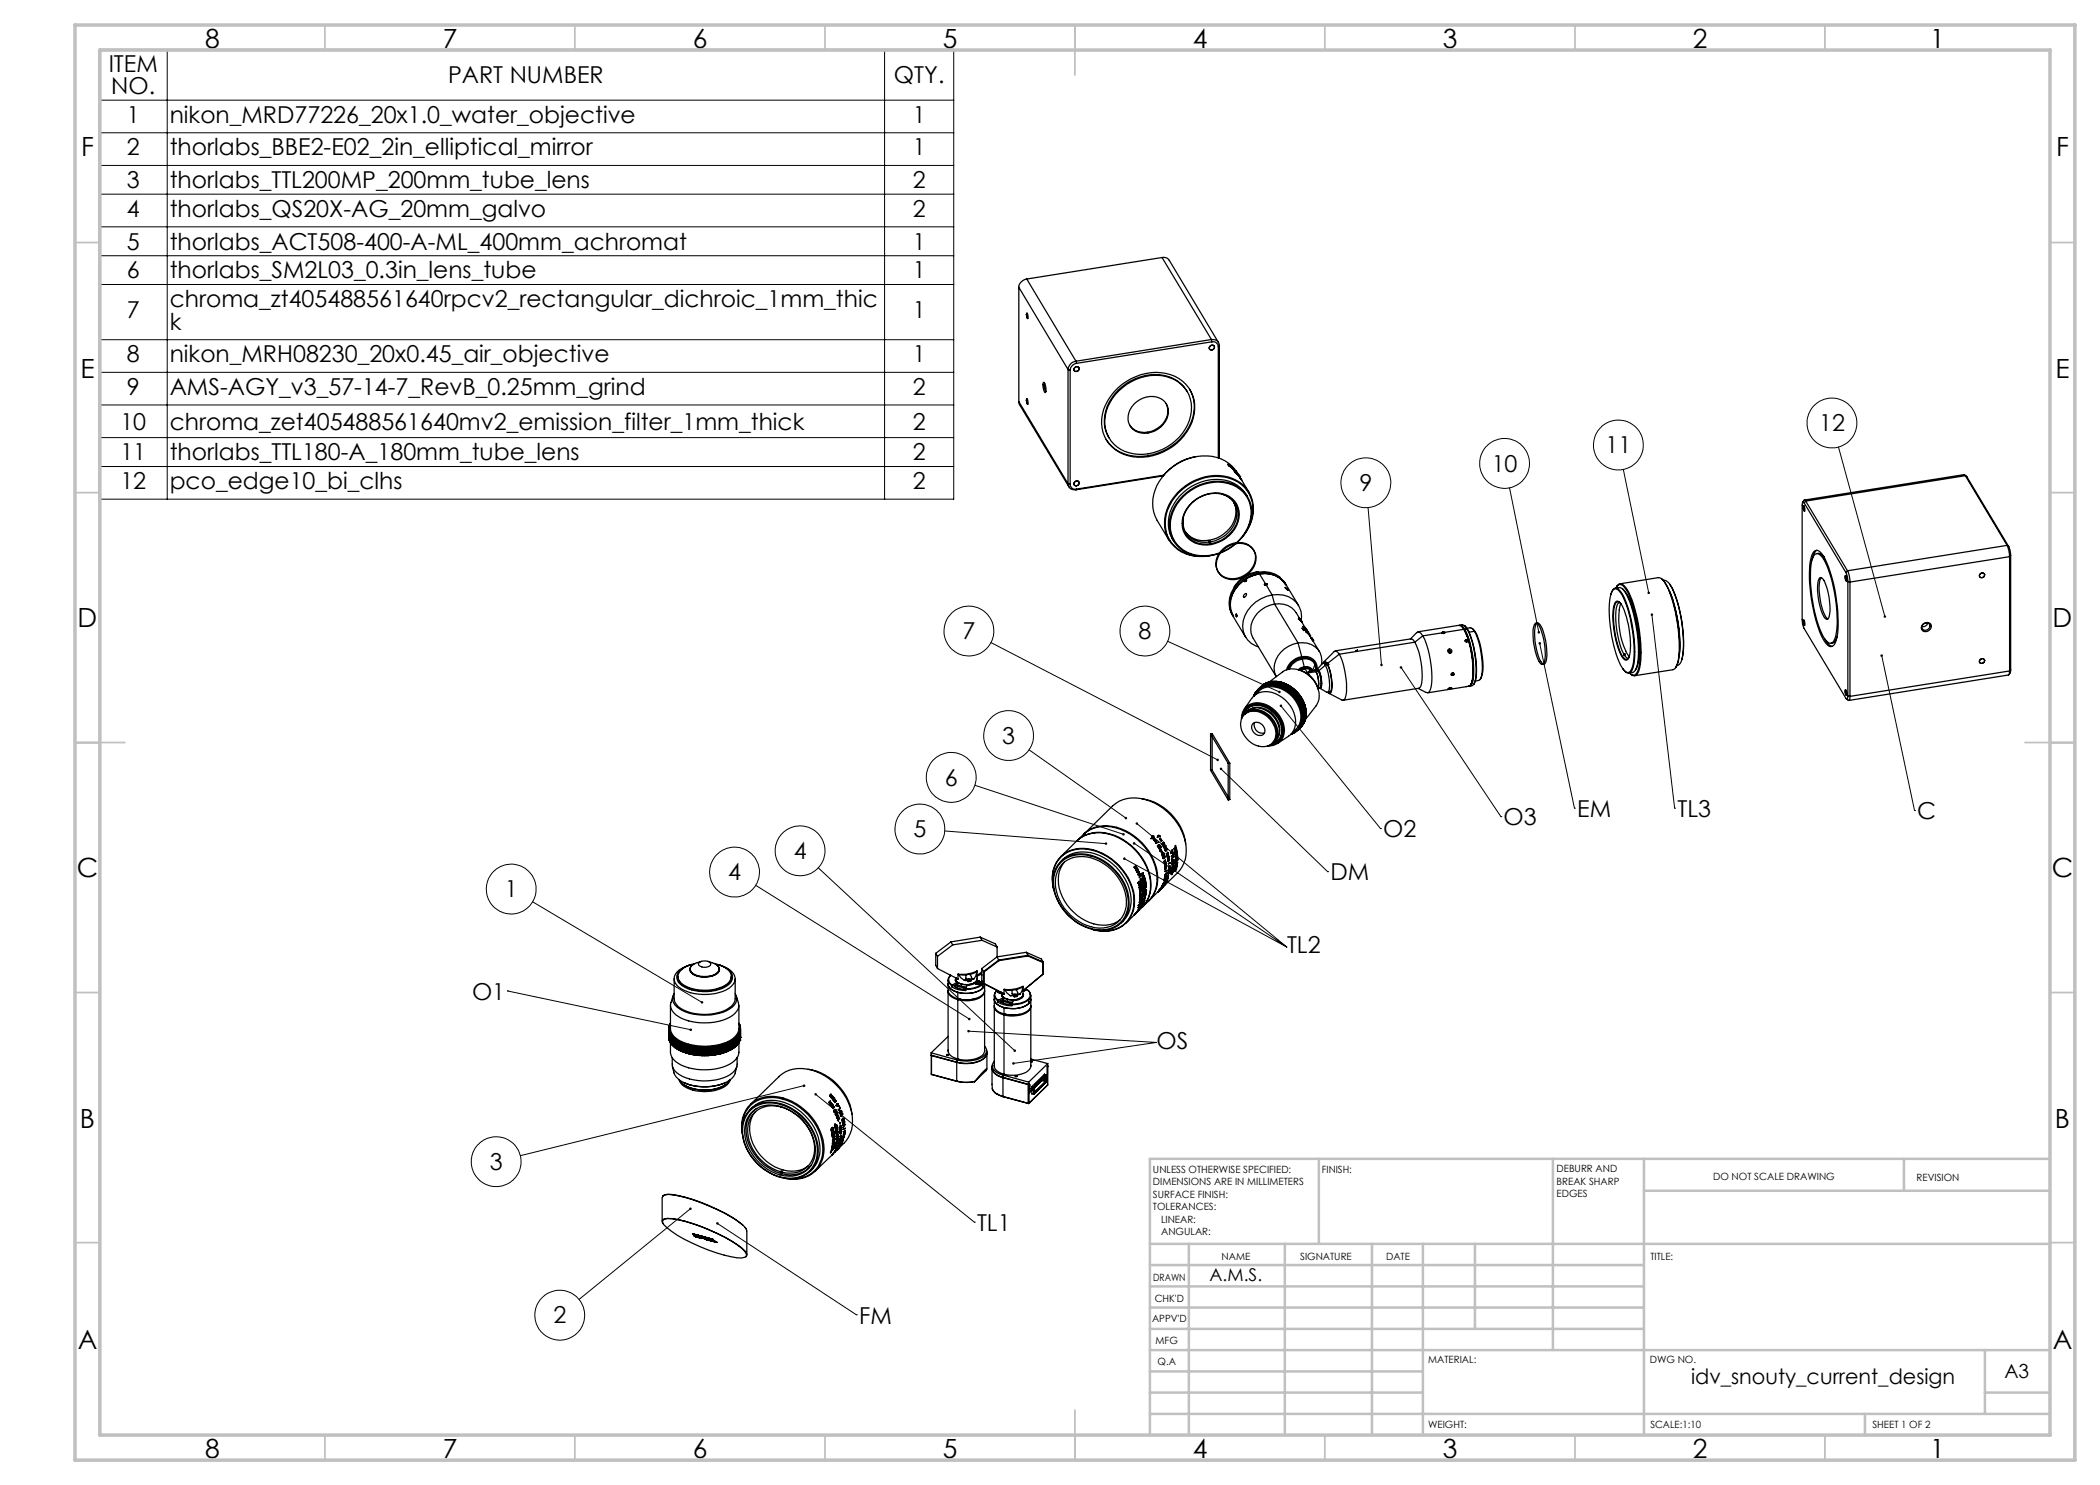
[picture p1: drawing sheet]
<svg xmlns="http://www.w3.org/2000/svg" width="420mm" height="297mm" viewBox="0 0 420 297" stroke-linecap="round" stroke-linejoin="round" font-family="sans-serif">
<defs><g id="words">
<g font-size="5.3">
<text x="41" y="9.5">8</text>
<text x="88.5" y="9.5">7</text>
<text x="138.5" y="9.5">6</text>
<text x="188.5" y="9.5">5</text>
<text x="238.5" y="9.5">4</text>
<text x="288.5" y="9.5">3</text>
<text x="338.5" y="9.5">2</text>
<text x="386" y="9.5">1</text>
<text x="16.2" y="31.2">F</text>
<text x="411.2" y="31.2">F</text>
<text x="16.1" y="75.5">E</text>
<text x="411.1" y="75.5">E</text>
<text x="15.5" y="125.5">D</text>
<text x="410.5" y="125.5">D</text>
<text x="15.4" y="175.5">C</text>
<text x="410.4" y="175.5">C</text>
<text x="16" y="225.5">B</text>
<text x="411" y="225.5">B</text>
<text x="15.5" y="269.7">A</text>
<text x="410.5" y="269.7">A</text>
<text x="41" y="291.5">8</text>
<text x="88.5" y="291.5">7</text>
<text x="138.5" y="291.5">6</text>
<text x="188.5" y="291.5">5</text>
<text x="238.5" y="291.5">4</text>
<text x="288.5" y="291.5">3</text>
<text x="338.5" y="291.5">2</text>
<text x="386" y="291.5">1</text>
</g>
<g font-size="4.7">
<text x="21.7" y="14.4">ITEM</text>
<text x="89.6" y="16.6">PART NUMBER</text>
<text x="178.8" y="16.6">QTY.</text>
<text x="22.3" y="18.9">NO.</text>
<text x="25.4" y="24.5">1</text>
<text x="33.9" y="24.5">nikon_MRD77226_20x1.0_water_objective</text>
<text x="182.6" y="24.5">1</text>
<text x="25.4" y="31">2</text>
<text x="33.9" y="31">thorlabs_BBE2-E02_2in_elliptical_mirror</text>
<text x="182.6" y="31">1</text>
<text x="25.4" y="37.6">3</text>
<text x="33.9" y="37.6">thorlabs_TTL200MP_200mm_tube_lens</text>
<text x="182.6" y="37.6">2</text>
<text x="25.4" y="43.3">4</text>
<text x="33.9" y="43.3">thorlabs_QS20X-AG_20mm_galvo</text>
<text x="182.6" y="43.3">2</text>
<text x="25.4" y="49.9">5</text>
<text x="33.9" y="49.9">thorlabs_ACT508-400-A-ML_400mm_achromat</text>
<text x="182.6" y="49.9">1</text>
<text x="25.4" y="55.7">6</text>
<text x="33.9" y="55.7">thorlabs_SM2L03_0.3in_lens_tube</text>
<text x="182.6" y="55.7">1</text>
<text x="25.4" y="63.7">7</text>
<text x="33.9" y="61.4">chroma_zt405488561640rpcv2_rectangular_dichroic_1mm_thic</text>
<text x="33.9" y="65.9">k</text>
<text x="182.6" y="63.7">1</text>
<text x="25.4" y="72.5">8</text>
<text x="33.9" y="72.5">nikon_MRH08230_20x0.45_air_objective</text>
<text x="182.6" y="72.5">1</text>
<text x="25.4" y="79">9</text>
<text x="33.9" y="79">AMS-AGY_v3_57-14-7_RevB_0.25mm_grind</text>
<text x="182.6" y="79">2</text>
<text x="24.1" y="85.9">10</text>
<text x="33.9" y="85.9">chroma_zet405488561640mv2_emission_filter_1mm_thick</text>
<text x="182.6" y="85.9">2</text>
<text x="363.8" y="86.3">12</text>
<text x="24.1" y="92.1">11</text>
<text x="33.9" y="92.1">thorlabs_TTL180-A_180mm_tube_lens</text>
<text x="182.6" y="92.1">2</text>
<text x="298.3" y="94.3">10</text>
<text x="321.1" y="90.7">11</text>
<text x="24.1" y="97.8">12</text>
<text x="33.9" y="97.8">pco_edge10_bi_clhs</text>
<text x="182.6" y="97.8">2</text>
<text x="271.9" y="98.2">9</text>
<text x="192.5" y="127.9">7</text>
<text x="227.7" y="127.9">8</text>
<text x="200.4" y="148.8">3</text>
<text x="189" y="157.1">6</text>
<text x="182.7" y="167.5">5</text>
<text x="276.6" y="167.4">O2</text>
<text x="300.7" y="165">O3</text>
<text x="315.5" y="163.4">EM</text>
<text x="335.5" y="163.4">TL3</text>
<text x="383.4" y="163.8">C</text>
<text x="158.7" y="171.8">4</text>
<text x="101" y="179.5">1</text>
<text x="145.6" y="176.1">4</text>
<text x="266.1" y="176.1">DM</text>
<text x="257.4" y="190.7">TL2</text>
<text x="94.4" y="199.9">O1</text>
<text x="231.3" y="209.7">OS</text>
<text x="98" y="234">3</text>
<text x="195.4" y="246.2">TL1</text>
<text x="110.7" y="264.7">2</text>
<text x="171.8" y="264.7">FM</text>
</g>
<text font-size="4.2" x="338.2" y="276.8">idv_snouty_current_design</text>
<text font-size="3.9" x="400.9" y="275.5">A3</text>
<text font-size="3.5" x="241.9" y="256.1">A.M.S.</text>
<g font-size="2">
<text x="230.6" y="234.6">UNLESS OTHERWISE SPECIFIED:</text>
<text x="230.6" y="237.1">DIMENSIONS ARE IN MILLIMETERS</text>
<text x="230.6" y="239.6">SURFACE FINISH:</text>
<text x="264.4" y="234.6">FINISH:</text>
<text x="311.3" y="234.5">DEBURR AND</text>
<text x="311.3" y="237">BREAK SHARP</text>
<text x="311.3" y="239.5">EDGES</text>
<text x="342.6" y="236">DO NOT SCALE DRAWING</text>
<text x="383.3" y="236.2">REVISION</text>
<text x="230.6" y="242.1">TOLERANCES:</text>
<text x="232.2" y="244.6">LINEAR:</text>
<text x="232.2" y="247.1">ANGULAR:</text>
<text x="244.3" y="252">NAME</text>
<text x="260" y="251.9">SIGNATURE</text>
<text x="277.2" y="251.9">DATE</text>
<text x="330.1" y="251.9">TITLE:</text>
<text x="230.6" y="256.1">DRAWN</text>
<text x="230.9" y="260.3">CHK'D</text>
<text x="230.4" y="264.4">APPV'D</text>
<text x="231.1" y="268.8">MFG</text>
<text x="231.5" y="273">Q.A</text>
<text x="285.6" y="272.5">MATERIAL:</text>
<text x="330" y="272.5">DWG NO.</text>
<text x="285.6" y="285.5">WEIGHT:</text>
<text x="330.1" y="285.6">SCALE:1:10</text>
<text x="374.5" y="285.6">SHEET 1 OF 2</text>
</g>
</g></defs>
<g fill="none" stroke="#000" stroke-width=".25">
<path d="M203.8 57.5l9.8 16.4M203.8 57.5v22.8M205.4 55.8a1.84 1.84 0 0 0-1.6 1.7M205.4 55.8l9.8 16.4M232.4 51.5l.9 .1 .6 .5 9.8 16.4M232.4 51.5l-27 4.3M232.4 51.5l9.9 16.4M205.3 62.9l.3 .8M205.4 62.6l.1 .2 .1 .9-.2-.4zM205.4 79.8l.1 .2 .1 .9-.2-.4zM205.4 62.6l-.1 .3M205.4 79.8l-.1 .2"/>
<path d="M208.7 76.5v-.1a2.25 2.25 0 0 1 .4 2.1 2.46 2.46 0 0 1-.4-2zM208.9 76.6a2.26 2.26 0 0 0 .3 1.7M213.6 73.9l.4 .1M213.6 73.9v22.9M214 74v22.9M214.9 73.6a.5 .5 0 0 1 .9 0 .5 .5 0 0 1-.5 .7 .43 .43 0 0 1-.5-.2 .43 .43 0 0 1 .1-.5zM215.2 72.2a1.84 1.84 0 0 0-1.6 1.7M215.2 72.2l.1 .5M215.3 72.7a1.56 1.56 0 0 0-1.3 1.3M223.5 77.6a10.5 10.5 0 0 1 12.3-1.9 7.1 7.1 0 0 1 2.1 9.7 11.2 11.2 0 0 1-13.1 5.5 7 7 0 0 1-3.7-9.9 11.5 11.5 0 0 1 2.4-3.4zM223.8 78.2a10 10 0 0 1 10.9-2.4 6.6 6.6 0 0 1 2.8 9.1 10.3 10.3 0 0 1-12.6 5.4 6.6 6.6 0 0 1-2.9-9.7l1.1-1.7zM237.4 78.3a7.4 7.4 0 0 0-8.3-3.2 9.9 9.9 0 0 0-8.2 9.7l.4 1.7 .6 1.2"/>
<path d="M237.9 77.9a8.4 8.4 0 0 1-1.9 9.9 10.9 10.9 0 0 1-11.4 2.9 6.6 6.6 0 0 1-3.4-2.8M242 69.2a.49 .49 0 0 1 .9 .1 .49 .49 0 0 1-.5 .7 .41 .41 0 0 1-.5-.2 .41 .41 0 0 1 .1-.6zM242.3 67.9a1.26 1.26 0 0 1 1.6 1.2M242.3 67.9l-27.1 4.3M242.3 67.9l.1 .5M242.4 68.4a1.06 1.06 0 0 1 1.3 .9M242.4 68.4l-27.1 4.3M243.7 69.3v22.3M243.9 69.1l-.2 .2M243.9 69.1v22.5M203.8 80.3l.1 .6 9.9 16.5M203.8 80.3l9.8 16.5"/>
<path d="M205.3 80l.3 .9M213.6 96.8a1.26 1.26 0 0 0 1.6 1.2M213.6 96.8l.4 .1M214 96.9a1.01 1.01 0 0 0 1.3 .9M214.9 96.4a.5 .5 0 0 1 .9 0 .5 .5 0 0 1-.5 .8 .43 .43 0 0 1-.5-.3 .43 .43 0 0 1 .1-.5zM215.3 97.8l-.1 .2M226.8 80.8a4.4 4.4 0 0 1 6.1-.5 3.7 3.7 0 0 1-1.3 5.5 3.9 3.9 0 0 1-5.7-.9 3.7 3.7 0 0 1 .9-4.1zM232.7 95.2l-17.5 2.8M232.7 95l-17.4 2.8M233.2 80.7a4 4 0 0 1-2.3 5.3 3.9 3.9 0 0 1-4.9-.9M236.5 99.2a9.4 9.4 0 0 1 10.8-2 6.2 6.2 0 0 1 2.3 8.3 9.9 9.9 0 0 1-11.5 5.3 6.2 6.2 0 0 1-3.3-9.2l.5-.9zM236.7 99.3a9.3 9.3 0 0 1 10.5-2 6.3 6.3 0 0 1 1.9 9.1 9.5 9.5 0 0 1-11.7 4.1 6.2 6.2 0 0 1-2.5-8.9l.5-.8z"/>
<path d="M239.1 91.3a10.5 10.5 0 0 0-6.5 3.9M244.4 98.8a4.1 4.1 0 0 1 2.3 6.4 6.6 6.6 0 0 1-4.6 3.2M245.6 92.8l.6 .6-.1-.2 .2 .4-.6-.5zM246.2 93.3l.4 .5zM246.6 93.8l.1 .1M246.6 93.8l.2 .2M246.7 93.9h.1M246.8 93.9l-.1-.2 .2 .3M246.8 94.2l.3 .4zM246.8 94h.1M247.1 94.2l.2 .2zM247.1 94.6v-.2l.1 .2"/>
<path d="M247.1 94.6h.1M247.2 94.4l.2 .2M247.2 94.6l.1 .2M247.2 94.6l.3 .4M247.2 94.4l.1 .1M247.3 94.5l.2 .2-.2-.2M247.3 94.5l-.2-.4 .3 .4M247.3 94.4v.1M247.3 94.4l.2 .2M247.3 94.8h.1M247.4 94.8l-.1-.2 .2 .4M247.4 94.5v.1"/>
<path d="M247.4 94.5l.1 .1M247.5 94.8l.1 .2M247.5 94.9l.4 .5-.3-.4M247.6 95l.1 .1M247.6 94.9l-.1-.1 .2 .2M247.6 94.9l.2 .2M247.7 95h.1M247.7 95.1h.1M247.7 95l.2 .4M247.8 95.1l.1 .1M247.8 95.1h.1M247.8 95.1a7.5 7.5 0 0 0-8.4-3.8 10.2 10.2 0 0 0-8.9 9.4 6.5 6.5 0 0 0 .9 3.4l2.4 3.9"/>
<path d="M247.8 95.1l.1 .3M247.9 95.4h.1M247.9 95.4l1.9 3M248 95.5v.1zM248 95.6l.3 .4M248 95.5l.4 .6-.1-.1M248.1 95.6l.2 .4M249.5 99.3a7.1 7.1 0 0 0-8.3-3.2 9.5 9.5 0 0 0-7.5 8.1 5.8 5.8 0 0 0 1 4M392.9 95l.5 .4M393.1 95.1l-.3-.2-31.9 5.1M393.1 95.1l-32 5.1M393.1 95.1l8.3 14"/>
<path d="M393.1 95.1l.3 .3M393.4 95.4l8.3 13.9M236.7 103.5a4.2 4.2 0 0 0 5.2 4.9M238.4 100.5a6.5 6.5 0 0 1 7.5-1.2 4.5 4.5 0 0 1 1 6.5 6.6 6.6 0 0 1-8.5 2.5 4.6 4.6 0 0 1-.6-7.2zM238.4 100.5a5.9 5.9 0 0 1 8.4-.2 5 5 0 0 1-1.1 6.7 6.1 6.1 0 0 1-7.8 .7 4.7 4.7 0 0 1 0-6.6zM241.9 108.4v.2M242 108.3h-.2l.1 .1M242 108.3l.1 .1M242 108.3v.1M242.1 108.4v.1M243.6 114.3l.1 .1M244.2 110.2a4.4 4.4 0 0 1 5.9-.9 3.5 3.5 0 0 1-.7 5.4 4 4 0 0 1-5.8-.4 3.4 3.4 0 0 1 .6-4.1z"/>
<path d="M244.7 109.9a4.1 4.1 0 0 1 5.9 0 3.6 3.6 0 0 1-1.2 5 3.9 3.9 0 0 1-5.7-.4 3.6 3.6 0 0 1 1-4.6zM246.7 100.5a5.2 5.2 0 0 1-2.6 6.7 5.3 5.3 0 0 1-7.1-.9M248.6 107.2a7.9 7.9 0 0 0 1.2-8.7 8.1 8.1 0 0 0-10-2.8 10.1 10.1 0 0 0-6.9 8.9 6.9 6.9 0 0 0 7.9 6.7l1.3-.2M248.7 119.4h.1M248.8 118.9l.3-.2a.39 .39 0 0 1 .1 .5 .39 .39 0 0 1-.5 .2zM248.9 116.2h.1M248.9 116.1l.4-.1a.21 .21 0 0 1-.1 .3 .21 .21 0 0 1-.3-.1zM248.9 116.2h.2M249 116.1h.3M249 116.1l-.1 .2M249 116.1h.2l-.1 .1M249 116.1l-.1 .1"/>
<path d="M249 116.1l.1 .1M249.2 116h.1M249.3 106.3a6.9 6.9 0 0 0-1.7-9.9 10.1 10.1 0 0 0-13.2 3.8 6.9 6.9 0 0 0 2.1 10.1 8 8 0 0 0 4.4 1M250.7 110l.1 .1M251.2 114.4a6.3 6.3 0 0 0-4.4 3M251.2 114.4l.1 .1M251.6 114.4h-.4M251.7 114.4a6.8 6.8 0 0 0-5.9 6.2l.1 1.1 .5 1.2M251.7 114.4a5.3 5.3 0 0 1 4.4 1.1M251.7 114.4l.1 .3M251.8 114.8a6.7 6.7 0 0 0-5.7 6.1l.1 1 .5 1.3M251.8 114.7a6.8 6.8 0 0 0-5.8 6.2l.1 1 .5 1.2"/>
<path d="M251.8 114.8a4.9 4.9 0 0 1 5.3 2.2M251.8 114.7a4.9 4.9 0 0 1 5.3 2.1M251.8 114.7v.1M251.9 114.8a6.9 6.9 0 0 0-5.9 6.2l.1 1 .5 1.2M251.9 114.8a5 5 0 0 1 5.2 2.1M251.9 114.8l1.2 1.9M252.9 116.9l.3-.1 .2 .1M252.9 116.9h.1M253 116.9h.2M253 116.9l.1 .1M253 116.9v.1M253.1 116.7l-.2 .2 .4 .1"/>
<path d="M253.1 116.7l.3 .1M253.2 116.9l.1 .1M253.2 116.9v.1M253.3 117l1.1 2M253.4 116.9h.1M253.4 116.8l-.1 .2M253.4 116.8v.1M254.4 119a6.9 6.9 0 0 0-5.9 6.2 4.3 4.3 0 0 0 3.1 4.2M254.4 119a4.6 4.6 0 0 1 5.8 5.3M254.4 119l.5 1.8M257 116.6l.1 .2M257 117.5l.6 .5z"/>
<path d="M257.2 116.9l2.5 4.2M257.6 118h.1M322.2 118.8v-.1a1.15 1.15 0 0 1 1.1-1.1l.3 .2a9.6 9.6 0 0 1 2.3 4.8 25.8 25.8 0 0 1 .8 10.7 1.4 1.4 0 0 1-1.1 1.3 1.57 1.57 0 0 1-1-.9M322.5 118.1a.72 .72 0 0 1 1.3 .1 16.6 16.6 0 0 1 2.6 7.4 17.5 17.5 0 0 1 0 8 .88 .88 0 0 1-1.1 .8 7.8 7.8 0 0 1-2.3-4.4 24.9 24.9 0 0 1-.8-11.2zM323.1 117.6a1.46 1.46 0 0 1 1.9 .9 25.9 25.9 0 0 1 2.7 11.3l-.1 2.4-.3 1.2a1.43 1.43 0 0 1-1.5 1.2M323.2 117.6a.91 .91 0 0 1 .8-.7 .91 .91 0 0 1 .9 .6 20.6 20.6 0 0 1 2.9 9 15.9 15.9 0 0 1-.4 7.9 .85 .85 0 0 1-.7 .6 .85 .85 0 0 1-.8-.4M323.4 117.3v-.1a.82 .82 0 0 1 1.4 0 16.2 16.2 0 0 1 2.8 7.4 24.2 24.2 0 0 1 .2 9.5 .97 .97 0 0 1-.5 .9 .97 .97 0 0 1-1-.1l-.2-.1M324 116.8l7.6-1.3a1.58 1.58 0 0 1 1.5 1.3 28.6 28.6 0 0 1 2.7 13.4l-.4 2.7a1.28 1.28 0 0 1-.8 1l-7.7 1.2M324.5 117.8a8.2 8.2 0 0 1 2.2 4.3 24.6 24.6 0 0 1 .8 11.1l-.4 .8M332.3 115.7a11.1 11.1 0 0 1 2.7 6 25.1 25.1 0 0 1 .6 10.8l-.5 1M332.7 116.1h.2a2.93 2.93 0 0 1 1.8 2.1 28.1 28.1 0 0 1 1.8 13.2 1.85 1.85 0 0 1-1 1.7h-.1M333.9 118.2a28.3 28.3 0 0 1 2 12.5"/>
<path d="M333.9 116.8a24.7 24.7 0 0 1 2.8 13.1l-.4 2.1M360.7 101.2l.3 .8-.1 .3-.3-.9zM360.8 101.2a.92 .92 0 0 0 .1 1M360.8 100.6l-.3-.2-.1 .5v23.2l.1 .8 .3 .8 8.5 14.1 .2-.1 .1-.5M360.8 100.6l8.4 13.9M361.1 100.2l-.2-.2-.4 .4M361.1 100.2l8.4 14M361.1 100.2l-.3 .4M362.8 110.3a1.05 1.05 0 0 1 1.7 .6 27.9 27.9 0 0 1 3.1 13.3 7.6 7.6 0 0 1-1 4.9 .93 .93 0 0 1-1.4-.4 23.1 23.1 0 0 1-3.1-10 16.7 16.7 0 0 1 .4-8zM363 110.8a1 1 0 0 1 1.5 .6 26.3 26.3 0 0 1 3 13l-.4 2.9a1.58 1.58 0 0 1-1 1.4 2.99 2.99 0 0 1-1.8-2.1 28.8 28.8 0 0 1-2-14.2l.3-1zM363.3 110.7a1.3 1.3 0 0 1 1.6 .9M363.4 110.1l-.5 .5-.5 1.4"/>
<path d="M364 115.6a.63 .63 0 0 1 .8 .5 12.3 12.3 0 0 1 1 7.4l-.4 .4a1.29 1.29 0 0 1-.9-1.2 11.7 11.7 0 0 1-.7-7zM364.2 115.5a6 6 0 0 0-.2 3.9 7.3 7.3 0 0 0 1.6 4.4M369.1 115.1l.3 .8-.1 .3-.3-.6zM369.1 115.1a.87 .87 0 0 0 .2 1.1M369.2 114.5l.3 .8 .1 1M369.5 114.2l.4 1.3 .1 .9M369.5 114.2l-.3 .3M369.6 116.3l.4 .1M369.6 116.3v22.9M370 116.4v22.9M396 114.8a.51 .51 0 0 1 .7-.2 .51 .51 0 0 1 .2 .7 .51 .51 0 0 1-.7 .2 .42 .42 0 0 1-.3-.3 .42 .42 0 0 1 .1-.4zM396 114.8a.49 .49 0 0 1 .9 0 .49 .49 0 0 1-.5 .7 .42 .42 0 0 1-.5-.2 .42 .42 0 0 1 .1-.5z"/>
<path d="M401.4 109.1l.4 1 .1 1.2M401.4 109.1l-31.9 5.1M401.4 109.1l.3 .2M401.7 109.3l.3 .8 .1 1M401.9 111.3l-31.9 5.1M401.9 111.3v22.9M402.1 111.1l-.2 .2M402.1 111.1v22.9M246.4 122.9l.2 .2M246.6 123.2l2.5 4.3M247.2 122.8l.1 .6zM247.3 123.3h.1"/>
<path d="M247.3 122.9v.4M247.3 123l.1 .2M250.7 139.3a4.6 4.6 0 0 1 6.8-.8 5.7 5.7 0 0 1 2.4 6.4l-.7 1-1 1M250.8 139.1v.1M250.9 138.9l-.1 .2M250.9 139l-.1 .1M250.9 138.8v.1M251 138.7l-.1 .1M251 138.6v.1M251.1 138.5l-.1 .1M251.1 138.6l-.1 .1M251.2 138.4l-.1 .1"/>
<path d="M251.2 138.3v.2h-.1M251.3 138.3h-.1M251.4 138.1l-.1 .3-.1-.1M251.5 138.1h-.1M251.5 138v.1M251.6 137.9l-.1 .1M252 137.6l-.4 .3M252.1 137.6h-.1M252.3 137.5l-.2 .1M252.3 137.2h.1M252.3 137.2l-.8 .8M252.4 137.4l-.1 .1"/>
<path d="M252.5 137.1h.1M252.5 137.1l-.9 .8M252.6 137.3l-.2 .1M252.7 137.3h-.1M252.7 136.9h.1M252.7 136.9l-.1 .1M252.7 136.9l-1.2 1.1M252.8 137.2l-.1 .1M252.9 136.8l-.9 .8M252.9 137.2h-.1M253 137.2v.1l-.1-.1M253 136.7h.1"/>
<path d="M253 136.7l-.9 .9M253 136.7l-.7 .8M253.1 137.1l-.1 .1M253.2 136.6h.1M253.2 136.6l-.8 .8M253.3 137.1v.1l-.2-.1M253.3 137.1h.1M253.4 136.5l.1 .1M253.4 136.5l-.8 .8M253.4 136.5l-.7 .8M253.5 137.1h-.1M253.5 137.1h.1"/>
<path d="M253.6 137.1h.2M253.7 136.5l2.8-2.1a4.4 4.4 0 0 1 5.6 1 4.5 4.5 0 0 1 1.1 5.8l-2.1 2.7M253.7 136.5l-.9 .7M253.7 136.5l-.8 .7M253.9 137l-.1 .1M253.9 137h.1M253.9 136.4h.1M253.9 136.4l-.9 .8M253.9 136.4l-.8 .7M254 137h.1M254.1 137h.1M254.1 136.3l.1 .1"/>
<path d="M254.1 136.3l-.8 .8M254.1 136.3l-.7 .8M254.2 137h.2M254.4 137l.1 .1M254.4 136.3h.1M254.4 136.3l-.9 .8M254.4 136.3l-.8 .8M254.5 137.1h.1M254.6 137.1h.1M254.6 136.3h.1M254.6 136.3l-.8 .8M254.6 136.3l-.7 .7"/>
<path d="M254.7 137.1h.2M254.9 137.1h.1M254.9 136.3h.1M254.9 136.3l-.9 .7M254.9 136.3l-.8 .7M254.9 120.8a5.3 5.3 0 0 0-4.7 5.9l.4 1 4.6 7.6a4.5 4.5 0 0 1 1.7-5.6l1.8-.9 .9-.2M254.9 120.8a4 4 0 0 1 4.3 1.7l.9 1.4M254.9 120.8l4.7 7.8M255 137.1h.1M255.1 137.1l.2 .1M255.1 136.3h.1M255.1 136.3l-.9 .7"/>
<path d="M255.1 136.3l-.7 .7M255.3 137.2h.1M255.4 137.2h.2M255.4 136.3l.1 .1M255.4 136.3l-.9 .8M255.4 136.3l-.8 .8M255.6 137.2l.1 .1M255.7 137.3h.1M255.7 136.3v.1M255.7 136.3l-1 .8M255.7 136.3l-.8 .8M255.8 137.3h.1"/>
<path d="M255.9 137.3l.1 .1M255.9 136.4l.1 .1M255.9 136.4l-.9 .7M255.9 136.4l-.8 .7M256 137.4h.2M256.2 137.4l.1 .1M256.2 136.4l.1 .1M256.2 136.4l-.9 .8M256.2 136.4l-.8 .8M256.3 137.5h.1M256.4 137.5l.2 .1M256.4 136.5l.1 .1"/>
<path d="M256.4 136.5l-.8 .7M256.4 136.5l-.7 .8M256.6 137.6l.1 .1M256.7 137.7l.1 .1M256.7 136.6l.1 .1M256.7 136.6l-.9 .7M256.7 136.6l-.8 .7M256.8 137.8h.1M256.9 137.8l.2 .1M257 136.7l.1 .1M257 136.7l-.1-.1-.9 .8M257 136.7l-.8 .7"/>
<path d="M257.1 137.9l.1 .1M257.2 138l.1 .1M257.2 136.8l.1 .1M257.2 136.8l-.9 .7M257.2 136.8l-.8 .7M257.3 138.1h.1M257.4 138.1l.2 .1M257.5 136.9l.1 .2M257.5 136.9h-.1l-.8 .7M257.5 136.9l-.8 .8M257.6 138.2l.1 .1M257.7 138.3l.1 .1"/>
<path d="M257.7 137.1l.1 .1M257.7 137.1l-.1-.1-.8 .8M257.7 137.1l-.8 .7M257.8 138.4l.1 .1M257.9 138.5l.1 .1M258 137.2l.1 .1M258 137.2h-.2l-.7 .7M258 137.2l-.8 .8M258 138.6l.1 .1M258.1 138.7l.2 .1M258.2 137.4l.1 .1M258.2 137.4l-.1-.1-.8 .8"/>
<path d="M258.2 137.4l-.8 .7M258.3 138.8v.1M258.3 138.9l.2 .1M258.3 137.5h.1M258.3 137.5l-.7 .7M258.4 137.5l.2 .2M258.4 137.5l-.7 .8M258.5 139l.1 .1M258.6 139.1l.1 .1M258.7 139.2l.1 .1M258.7 137.7l.1 .1M258.7 137.7h-.1l-.8 .7"/>
<path d="M258.7 137.7l-.8 .8M258.8 139.3l.1 .1M258.8 137.8l.1 .1M258.8 137.8l-.8 .8M258.9 139.4l.1 .1M258.9 137.9l.1 .1M258.9 137.9l-.8 .8M259 139.5v.2M259 139.7l.2 .1M259 138l.1 .1M259 138l-.7 .8M259.1 138.1l.2 .2"/>
<path d="M259.1 138.1l-.8 .8M259.2 139.8l.1 .1M259.3 139.9v.1M259.3 138.3h.1M259.3 138.3l-.8 .7M259.3 138.3l.2 .2M259.3 138.3l-.7 .8M259.5 138.5h.1M259.5 138.5l-.8 .7M259.5 138.5l.1 .2M259.5 138.5l-.7 .8M259.6 128.6a3.8 3.8 0 0 1 4.7 4.3"/>
<path d="M259.6 128.6l.7 2.7M259.6 138.7l.2 .1-.8 .7M259.6 138.7l-.7 .7M259.7 123.8l.2 .1M259.7 138.8l.2 .1M259.8 123.6l.1 .2M259.8 123.6l.2 .3M259.9 123.9l-.2-.1 .5 .5M259.9 123.9h.1M259.9 138.9v.1l-.7 .8M259.9 138.9l-.9 .8M259.9 123.8h.1"/>
<path d="M259.9 139l.1 .1M259.9 123.8l.1 .1M260 123.9h.1M260 139.1l.1 .1-.8 .8M260 139.1l-.7 .8M260.1 139.3l.1 .1M260.1 124v.1M260.1 124.1l.1 .2M260.1 124.1h.1M260.2 139.4v.1M260.2 124.1l1.2 2.1M260.2 139.4l-.8 .7"/>
<path d="M260.2 124.3l.2 .2zM260.2 124.3h.1M260.2 139.5l.1 .1M260.2 139.5l-.7 .7M260.3 131.5a3.3 3.3 0 0 0-2.7 2.4M260.3 131.5a2.34 2.34 0 0 1 2.7 1.3l-.1-.3M260.3 131.5h.1M260.3 131.5l.2 .3M260.3 131.3a3.8 3.8 0 0 0-3 2.7M260.3 131.3a2.41 2.41 0 0 1 3.1 2.7M260.3 131.5a3.4 3.4 0 0 0-2.7 2.4M260.3 131.5a2.19 2.19 0 0 1 2.8 2.5"/>
<path d="M260.3 139.6l.1 .1M260.3 139.6l-.7 .8M260.4 139.8l.1 .1M260.4 139.7l-.8 .8M260.5 131.8a3.3 3.3 0 0 0-2.7 2.1M260.5 131.8a2.33 2.33 0 0 1 2.5 1.1M260.5 131.8l.3 1.5M260.5 125.7l.2 .1M260.5 139.9l.1 .1M260.5 139.9l-.8 .7M260.6 125.7h.1M260.6 125.7v.2"/>
<path d="M260.6 125.7l.2 .2M260.6 140l-.8 .8M260.6 125.9l.3 .1M260.6 125.9h.1M260.6 125.9l.2 .1M260.7 125.9h.1M260.7 125.8h.1M260.7 125.8l-.3-.2 .4 .5-.1-.2M260.7 125.4h.1M260.7 125.4l.1 .1M260.8 125.8l.1 .2M260.8 125.9v.1"/>
<path d="M260.8 125.8h.1M260.8 126h.1M260.8 125.5h.1M260.8 125.5l.3 .3M260.8 133.3l-.7 .3-.5 .4M260.8 133.3a1.56 1.56 0 0 1 1.7 .8M260.8 125.6h.1M260.8 125.6l.1 .1-.3-.4 .4 .3M260.9 133.5l-1.1 .5a5.2 5.2 0 0 1 3.9 3.9M260.9 133.5a1.55 1.55 0 0 1 1.6 .6M260.9 133.5l.1 .2M260.9 126h.1"/>
<path d="M260.9 125.6h.1M260.9 126l.1 .1M261 133.7l-.9 .4M261 133.7h.7l.5 .3M261 133.7l.5 .8M261 125.7h.1M261 133.7h.7l.6 .3M261.1 125.8l.1 .1M261.1 126l.1 .4zM261.1 126.1h.1M261.2 125.9l-.1-.1 .1 .1M261.2 125.9l.3 .4"/>
<path d="M261.2 126.1h.1M261.2 125.9h.1M261.2 125.9l.2 .4M261.2 126.2h.1M261.3 125.9l.2 .5M261.3 126.2l.5 .8M261.3 126.2h.1M261.3 126.2l.4 .6M261.3 126.2l-.1-.1 .3 .5-.2-.3M261.3 126.3h.1M261.4 126.3l.1 .1M261.4 126.3h.1"/>
<path d="M261.5 134.5l-.3 .1M261.5 126.4l.1 .1zM261.5 126.5h.1M261.6 126.5l.8 1.3-.2-.2M261.6 126.5h.1M261.6 126.5l.1 .3M261.6 126.5l.2 .5M261.6 134.5h-.1M261.6 134.5v.3M261.6 134.5v.1M261.6 134.6l.2 .4M261.7 126.8h.1"/>
<path d="M261.8 126.8v.1M261.8 126.9h.1M261.9 127l.1 .2zM261.9 127.1h.1M262.2 127.5l.1 .1M262.2 134l-.6 .5M262.2 134v.2M262.2 127.6l.1 .1M262.3 127.6v.1M262.3 127.6l.1 .3M262.3 127.6h.1M262.3 127.7l.2 .3"/>
<path d="M262.3 127.7l1.6 2.6M262.3 127.7l.1 .2M262.3 127.7h.1M262.3 134l.2 .2 .5-.1a4.4 4.4 0 0 1 .6 3.6h-.1M262.3 127.7l.1 .1M262.3 134v.2M262.4 127.8l.2 .3M262.4 127.8h.1M262.4 127.9h.1M262.4 127.9l.1 .1M262.5 134.1h.1M262.5 128l.1 .1"/>
<path d="M262.5 128h.1M262.5 134.2l-.9 .3M262.5 134.1v.1M262.6 128.1h.1M262.9 134.1h.1a4.4 4.4 0 0 1 .6 3.5l-.1 .1M263 132.9l.1 1.2M263 132.9l-.5 1.2M263.2 133.6l-.1 .4M263.3 134l.2-.1 .3 .2M263.4 134l.3 .2M263.4 134l-.5 .1M263.5 134l.2 .1"/>
<path d="M263.7 134.2l.4 1.1 .1 1.4M263.7 134.2l-2.1 .4M263.8 134.1l.4 1.2a3.8 3.8 0 0 1 0 2.3h-.3M263.8 134.3l.4 1a3.5 3.5 0 0 1 0 2.1M263.9 137.6l-.3 .1M264.2 137.4l-.1 .1M264.2 136.7l-.3 .9M264.3 136.6l-.1 .1M264.7 132.6l.2-.3 .6 .4M265 132.6h-.4M265 132.6h.3M265.1 133a8.3 8.3 0 0 1 .6 5.4l-.3 .1-1.4-.8"/>
<path d="M265.1 133l-.5-.4-1.2 1.3M265.1 133l-1.3 1.1M265.1 132.6a5.2 5.2 0 0 1 1.2 3.3v1.1l-.2 1.4M265.4 132.6l.1-.1 .3 .4M265.5 132.7a9.9 9.9 0 0 1 .7 5.7l-.2 .3-.4-.2M265.5 133h-.4M265.9 138.4l-.4 .1M266.1 138.3v.1M266.1 138.3l-.1 .1M267.9 130.8a16 16 0 0 1 1.3 8.2l-.3 .9-.2 .1-2.9-1.3M267.9 130.8l-.4-.3-.5-.3-2.2 2.2M267.9 130.8l-2.4 1.9"/>
<path d="M271.1 130.2h.1M271.3 130.1l-.2 .1M271.3 130.1v.1M271.5 130l-.2 .1M271.5 130v.1M271.5 130h.1M282.2 127.8l.5 .2 .3 .4M282.2 127.8l-15.1 2.4M283 128.4a14.8 14.8 0 0 1 1.2 8.8l-.4 .5-15.2 2.3M283 128.4l-15.1 2.4M283.3 126.5l-1.2 1.3M283.4 126.5l.5-.1 .7 .8"/>
<path d="M284.6 127.2a19.3 19.3 0 0 1 1.6 10.1l-.3 1.1-.3 .1h-.4l-1.6-.8M284.6 127.2l-1.6 1.2M288.4 126.6l-3.8 .6M288.4 126.5h.5M288.5 126.5h.1M288.5 126.6l.2-.1v.2zM288.6 126.4l.4 .1M288.6 126.4l-.2 .2M288.6 126.4v.1M288.7 126.5l.1 .1M288.8 126.6l-.1 .1M288.8 126.6h.1"/>
<path d="M289 126.5a.32 .32 0 0 1-.3 .2 .32 .32 0 0 1-.3-.1M289.6 137.8l.7-.3a.58 .58 0 0 1-.7 .3zM289.7 130.1h.3l.2 .5M289.7 130.1h-.1M289.7 130.1l.2 .5M289.8 130.1v.4M289.8 137.6l.1 .2M289.9 129.8l-.2 .3M290.1 130.2v.4M290.2 134.9l.3 .1 .2-.1M290.3 134.8l.1 .1M290.5 134.7l.1 .2"/>
<path d="M290.5 135v.1M290.5 134.7l-.2 .2h.1M290.6 134.9h-.2M290.7 134.9h.1M290.7 134.6v.3M291.8 125.1h.4l.7 .7M291.8 125.1l.6 .3 .4 .5M291.8 125.1l-8.2 1.3M292.2 125.2l.1 .1M292.3 125.3l.6 .6M292.5 125l.6 .3 .3 .5M292.5 125l-.5 .1"/>
<path d="M292.8 125.9a19.3 19.3 0 0 1 1.7 10.1l-.2 .6a1.05 1.05 0 0 1-1 .7l-7.8 1.3M292.8 125.9l-3.8 .6M292.8 125.9h.1M292.9 125.9a19.2 19.2 0 0 1 1.6 10l-.4 1.1M292.9 125.1l.6 .7M292.9 125.8a18.3 18.3 0 0 1 1.6 10.8l-.5 .6h-.2M292.9 125.8v.1M293.1 128.2h.1M293.2 127.9h.1M293.3 128.3h.1M293.3 128l-.1 .1v.2M293.3 128l.1 .3h-.2"/>
<path d="M293.3 128v.3M293.4 125.8a19.3 19.3 0 0 1 1.7 10.1l-.4 1-.3 .2M293.4 125.8h-.5M293.4 125.8h.1M293.5 125.8a19.3 19.3 0 0 1 1.7 10l-.5 1.1M293.5 128.1a.23 .23 0 0 1-.2 .3 .23 .23 0 0 1-.2-.2M293.5 128.1a.24 .24 0 0 0-.2-.1 .24 .24 0 0 0-.2 .2M293.5 128.1h.1M293.7 126.1l.2 .3 1-.1M294 125.6h.3l.6 .7M294 125.6l-.6 .1M294.4 137.2h-.5"/>
<path d="M294.4 125.7l.7 .7M294.9 126.3a15.8 15.8 0 0 1 1.3 9.2l-.2 .4-.3 .2M294.9 126.3l.2 .1M295.1 126.4a16.4 16.4 0 0 1 1.4 8.4l-.4 1.1M295.7 136.1l-.6 .1M307 124.8l.1-.1a1.79 1.79 0 0 1 1.2 1.7 11.3 11.3 0 0 1 .5 6.2l-.4 .3-.2-.1a11.1 11.1 0 0 1-1.6-7zM307.3 124.7l.1-.1a1.94 1.94 0 0 1 1.2 1.7 11.4 11.4 0 0 1 .5 6.3l-.2 .2a.66 .66 0 0 1-.7-.5 11.9 11.9 0 0 1-1-7.3zM307.5 124.6h-.3M308.8 132.8l-.3 .1M323.2 120.3a.66 .66 0 0 1 .9 .3 17.2 17.2 0 0 1 1.7 10.8 .67 .67 0 0 1-.8 .6 6.4 6.4 0 0 1-1.8-3.9 15.4 15.4 0 0 1-.3-7.2zM323.9 120.5h-.1a2.98 2.98 0 0 0-.7 2.4 18.6 18.6 0 0 0 1.7 7.9M324.2 120.8a14.1 14.1 0 0 0 1.6 10.5"/>
<path d="M324.2 120.8l-.3-.3a.49 .49 0 0 0-.8 .2 12.2 12.2 0 0 0 0 6.5 9 9 0 0 0 1.8 4.5 .51 .51 0 0 0 .8-.1l.2-.4M324.8 130.8v.2M324.8 131l.5 .5 .3 .2M324.8 131v.1M325 130.8v.1l-.2 .1M325 130.8h-.2M325 130.8v.1M335.1 122.2l.7 4.3M360.8 124l.2 .8-.1 .3-.3-.8zM360.8 124a.92 .92 0 0 0 .1 1.1M364.9 127.8l.3 .5a2.03 2.03 0 0 0 1.2 1M367.4 127.4l-.1 .3a1.1 1.1 0 0 1-1.1 1"/>
<path d="M369.1 138l.3 .8-.1 .3-.3-.7zM369.1 138a.87 .87 0 0 0 .2 1M369.6 139.2l.4 .1M370 139.3l-.1 .7-.6-.2M384.6 124.9a.74 .74 0 0 1 .9-.3 .74 .74 0 0 1 .4 .9 .76 .76 0 0 1-1 .5 .76 .76 0 0 1-.3-1.1zM384.7 124.7a.89 .89 0 0 1 1.4 .1 .89 .89 0 0 1-.3 1.3 .88 .88 0 0 1-1.4-.1 .88 .88 0 0 1 .3-1.3zM385.6 124.6a.94 .94 0 0 1-1.2 .7M396 131.9a.49 .49 0 0 1 .9 .1 .49 .49 0 0 1-.5 .7 .43 .43 0 0 1-.5-.2 .43 .43 0 0 1 .1-.6zM396 131.9a.49 .49 0 0 1 .9 .1 .49 .49 0 0 1-.5 .7 .42 .42 0 0 1-.5-.3 .42 .42 0 0 1 .1-.5zM401.9 134.2v.5l-.2 .3-31.9 5.1M401.9 134.2l-31.9 5.1M402.1 134v.5l-.3 .4"/>
<path d="M402.1 134l-.2 .2M228.4 159.7a10.6 10.6 0 0 1 8.7 9.1M242.1 146.8v7.3M242.1 146.8l3.5 5.9M242.1 154.1l3.5 5.9M242.4 146.7l3.6 5.9M242.4 154l3.6 5.9M242.4 154l-.3 .1M242.4 146.7v7.3M242.4 146.7l-.3 .1M245.6 152.7v7.3M246 152.6l-.4 .1"/>
<path d="M246 152.6v7.3M246 159.9l-.4 .1M248.3 143.8a2.71 2.71 0 0 1 3.9-1.7 4.9 4.9 0 0 1 3.3 5.2 2.41 2.41 0 0 1-2 1.9M248.3 143.8a3.1 3.1 0 0 1 4.3-3.1 5.8 5.8 0 0 1 4.2 6 3 3 0 0 1-3.2 2.5M248.4 143.5a3.1 3.1 0 0 1 4.4-2.5 5.5 5.5 0 0 1 3.7 6.1 2.89 2.89 0 0 1-2.6 2M248.6 143.1a3.1 3.1 0 0 1 4.8-1.6 5.1 5.1 0 0 1 2.9 5.6 2.72 2.72 0 0 1-2.1 1.8M248.7 142.9a2.86 2.86 0 0 1 3.7-1.7 4.9 4.9 0 0 1 3.6 6.3 2.66 2.66 0 0 1-1.6 1.3M248.8 142.9a3.4 3.4 0 0 1 4.8 .3 4.2 4.2 0 0 1 1.5 4.5l-.6 1M248.8 141.8a5.9 5.9 0 0 1 3-3.2 5.8 5.8 0 0 1 6.7 3.3 4.1 4.1 0 0 1-.8 5.3l-2.1 1.5M249 142.8a3.5 3.5 0 0 1 4.4 .5 4 4 0 0 1 1.3 5 3.3 3.3 0 0 1-4.8 0 4 4 0 0 1-1.3-5.1zM249 142.6a3.3 3.3 0 0 1 4.7-.2 4.2 4.2 0 0 1 1.6 5.6l-.5 .6M249.3 141.7a3.7 3.7 0 0 1 4.8 .1 4.7 4.7 0 0 1 2 5.8l-.5 .6"/>
<path d="M250.5 141.6a4.5 4.5 0 0 1 5.3 5.4M250.6 144.7a1.55 1.55 0 0 1 1.9 .3 1.55 1.55 0 0 1 .2 1.9 1.55 1.55 0 0 1-1.9-.3 1.55 1.55 0 0 1-.2-1.9zM250.9 144.5a1.65 1.65 0 0 0 2 2.1M258.2 146.8h.1M258.4 146.7l-.1 .1M258.6 146.7l-.3 .1M258.7 146.6l-.1 .1M258.8 146.6l-.2 .1M258.9 146.5l-.1 .1M259 146.5h-.1M259 146.4v.1M259.2 146.4h-.3l.1 .1"/>
<path d="M259.2 146.3v.1M259.3 140l.1 .1M259.3 146.2l-.1 .2M259.4 140.1l.1 .1M259.4 146.1l-.1 .1M259.5 140.2l.1 .2M259.5 146.1l-.2 .1M259.6 140.4v.1M259.6 140.5l.1 .1M259.7 140.6l.1 .2M259.7 145.8l-.2 .3M259.8 140.8l.1 .1"/>
<path d="M259.8 145.7l-.1 .1M259.9 140.9v.1M259.9 141l.1 .1M259.9 145.6h-.1v.1M260 141.1v.1M260 145.4l-.1 .2M260 141.2l.1 .2M260 145.3v.1M260.1 141.4v.1M260.1 145.2l-.1 .1M260.1 141.5l.1 .2M260.1 145.1v.1"/>
<path d="M260.2 141.7v.1M260.2 145l-.1 .1M260.2 141.8v.1M260.2 144.9v.1M260.2 145.4l-.8 .7M260.2 141.9l.1 .2M260.2 144.8v.1M260.2 145.3h.1M260.2 145.3v.1M260.3 142.1v.1M260.3 144.7l-.1 .1M260.3 142.2v.1"/>
<path d="M260.3 144.6v.1M260.3 142.3l.1 .1M260.3 144.5v.1M260.4 142.4v.2M260.4 144.4l-.1 .1M260.4 145.1h.1M260.4 142.6v.1M260.4 142.7l.1 .1M260.4 144.1v.1M260.4 144.2v.2M260.4 145.1l-.1 .1M260.4 145.1l-.9 1"/>
<path d="M260.5 142.8v.2M260.5 143v.1M260.5 143.1v.1M260.5 143.8v.1M260.5 143.9v.1M260.5 144l-.1 .1M260.5 143.2v.2M260.5 143.4v.1M260.5 143.5v.1M260.5 143.6v.2M260.5 140l.1 .1M260.5 145h.1"/>
<path d="M260.6 145l-.9 .8M260.6 140.1l.1 .1M260.6 140.3l.1 .1M260.6 140.1l-.7 .8M260.7 144.8l-.9 .9M260.7 144.7v.1M260.7 140.2l-.8 .8M260.7 144.8l-.8 .8M260.7 140.4l.1 .1-.8 .7M260.7 140.5l.1 .1M260.7 140.4l-.7 .7M260.8 144.6h.1"/>
<path d="M260.8 144.6l-.8 .8M260.8 144.6l-.8 .7M260.8 140.6l-.7 .9M260.8 140.8l.1 .1M260.8 140.6l-.7 .8M260.9 144.4l-.8 .8M260.9 144.4l-.8 .7M260.9 144.4h.1M260.9 140.9l.1 .1-.8 .8M260.9 141.1l.1 .1M260.9 144.1l.1 .1M260.9 140.9l-.7 .8"/>
<path d="M261 144.2l-.8 .8M261 144.2l-.8 .7M261 141.2l-.7 .9M261 141.4h.1M261 143.9h.1M261 141.2l-.8 .7M261.1 141.6l.1 .1M261.1 143.9l-.9 .9M261.1 143.9l-.8 .8M261.1 141.4v.2l-.8 .7M261.1 143.6v.1M261.1 141.4l-.8 .8"/>
<path d="M261.1 141.9l.1 .1M261.1 143.4l.1 .1M261.1 143.7l-.8 .9M261.1 143.7l-.8 .8M261.2 141.7l-.8 .9M261.2 142.1v.1M261.2 142.4l.1 .1M261.2 142.9v.1M261.2 143.2h.1M261.2 141.7l-.8 .7M261.2 142v.1l-.7 .7M261.2 142.7h.1"/>
<path d="M261.2 143.5l-.8 .9M261.2 142l-.8 .7M261.2 143.5l-.8 .7M261.2 142.2l-.7 .9M261.2 143l-.7 .9M261.2 143.2l-.8 .9M261.2 142.2l-.7 .8M261.2 143l-.7 .8M261.2 143.2l-.7 .8M261.3 142.5l-.8 .9M261.3 142.7l-.8 .9M261.3 142.5l-.8 .7"/>
<path d="M261.3 142.7l-.8 .8M210.7 177.7a6.1 6.1 0 0 1 3.5-7.6 9.5 9.5 0 0 1 9.6 3.2 9.6 9.6 0 0 1 2.8 8.9 5.9 5.9 0 0 1-7.5 3.8l-.4-.1M210.8 178.1a6.4 6.4 0 0 1 2.7-7.8 8.9 8.9 0 0 1 9.6 2.1 10.3 10.3 0 0 1 3.6 9.5 5.9 5.9 0 0 1-7.1 4.3l-1.3-.4M212 172.4a6.3 6.3 0 0 1 7.1-1.1 10.4 10.4 0 0 1 6.7 9.8 5.5 5.5 0 0 1-7.1 4.8 10.5 10.5 0 0 1-8.1-9.8 5.5 5.5 0 0 1 1.4-3.7zM212.1 172.6a6.5 6.5 0 0 1 7.8-.7 10.1 10.1 0 0 1 5.7 9.2 5.3 5.3 0 0 1-6.1 4.9 10.4 10.4 0 0 1-8.8-9.8 5.9 5.9 0 0 1 1.4-3.6zM212.2 172.3a6.2 6.2 0 0 1 6.8-1.5 10.7 10.7 0 0 1 7.2 9.5 5.7 5.7 0 0 1-2 4.3M212.2 171.3l3.2-3.1a7 7 0 0 1 7.4-1.1 11.3 11.3 0 0 1 7.3 10.9 6 6 0 0 1-1.7 3.5l-3.2 3.1M212.3 173a6.2 6.2 0 0 1 7.6-.8 9.7 9.7 0 0 1 5.3 9 5.1 5.1 0 0 1-6.2 4.4 9.7 9.7 0 0 1-7.9-9.9 5.3 5.3 0 0 1 1.2-2.7zM212.9 172.4a6.8 6.8 0 0 0 0 7.8 9.1 9.1 0 0 0 9.2 4.7l.7-.2 1.3-.8M215.4 168.1a7 7 0 0 1 7.5-1 11.4 11.4 0 0 1 7.3 9.9 6 6 0 0 1-1.8 4.5M215.5 168.1a7.2 7.2 0 0 1 9.5-1.8 11.2 11.2 0 0 1 6.4 10.4 6.9 6.9 0 0 1-2.9 4.7M216.7 166.9a6.7 6.7 0 0 1 7.5-1.1 11.1 11.1 0 0 1 7.3 10.8 6.2 6.2 0 0 1-1.7 3.6"/>
<path d="M216.8 166.8l5.7-5.6a6.8 6.8 0 0 1 7.4-1 11.4 11.4 0 0 1 7.3 9.9 6.1 6.1 0 0 1-1.7 4.5l-3.3 3.2M227 173.3l.2 .2 .1-.1-.1-.2-.3 .3 .2 .2-.1-.3M227.1 174l.4-.4 .1 .3-.1 .3a.23 .23 0 0 1-.3 0 .23 .23 0 0 1 0-.2zM227.1 173.1l.2 .3-.1 .4-.4-.4zM227.4 173.8l.1 .3 .1-.1-.1-.3-.3 .3 .2 .2-.1-.3M227.4 174.4h.5l-.3 .6v-.6zM227.6 176.6l.3-.2-.3 .3zM227.6 174.4h.2l-.1 .3zM227.7 176.7l.1 .4zM227.8 176.3h.1M227.8 176.3v.1M227.8 176.6l.1 .4z"/>
<path d="M227.8 176.3l.2 .2-.2-.1M227.9 175v.1M227.9 177.2l.1 .1-.1 .1zM227.9 174.9l.1 .2M228 177.5l-.1 .1zM228 174.7v.1a.24 .24 0 0 1 .2 .3 .24 .24 0 0 1-.2 .2l-.1 .2v-.3h.2l-.1-.4-.3 .2zM228 179.3l.2-.2v.5l-.2 .3 .2-.3-.2 .1 .2-.4zM228 178.7v.1zM228.1 178.8l.2-.1-.1 .3-.2 .2zM228.1 177.5h.1v.3l-.3 .2v-.2zM228.1 178.9l.2-.1-.3 .3zM228.1 178h.1l.1 .2-.3 .3-.1-.2z"/>
<path d="M228.1 178.1h.1l-.2 .3zM228.1 175.7l.1-.1a.28 .28 0 0 1 .3 .2 .28 .28 0 0 1-.1 .3v-.2a.19 .19 0 0 0-.3 0 .19 .19 0 0 0 .1 .3h-.1l-.1-.2zM228.1 177.2v.1M228.1 177.2h-.3v.4l.1-.1M228.1 177.3l-.1 .2M228.2 174.7l.5-.1-.2 .7-.1-.5zM228.3 176.5l.2-.2a.21 .21 0 0 1 .1 .3 .21 .21 0 0 1-.3 .1zM228.3 177.1l.4-.1-.3 .6 .1-.3zM228.3 176.3h.2l.1 .3-.2 .3-.2-.2zM228.5 179.7l.2 .1-.3 .3zM228.5 178.2l.3-.3zM228.5 174.7h.1l-.1 .2z"/>
<path d="M228.5 177.1h.2l-.2 .2zM228.5 179.8h.1l-.1 .1zM228.6 175.1a.26 .26 0 0 1 .3 .2 .26 .26 0 0 1-.1 .3v-.1a.18 .18 0 0 0 .1-.3 .18 .18 0 0 0-.3 0 .18 .18 0 0 0 0 .3l.1 .2-.2-.3zM228.6 178.8h.2v.2l-.1 .3v-.4l-.1 .1-.1 .5zM228.7 177.4l.1 .4-.1-.1-.2 .2zM228.8 176.4l.1 .2 .2-.1-.2 .2zM228.8 178.1l-.2 .6 .2-.1-.3 .3 .2-.6-.2 .1zM228.8 179.6l.3-.1-.4 .6zM228.9 176.3l.2-.1v.3v-.2l-.1 .1zM229 179.3v.2zM229 176.8l.2-.1v.3l-.2 .2zM229 175.6l.1 .4-.1-.1-.3 .3 .3-.4z"/>
<path d="M229 179.6h.1l-.2 .2zM229 177.3l.3-.1-.2 .5h-.1zM229 178.9l.2-.2v.3l-.3 .2zM229 176.8h.2l-.2 .3zM229 179.3h.1M229.1 177.7v.3zM229.1 177.9l.2 .2-.3 .3 .1-.4M229.1 178l.1 .1-.1 .1zM229.2 178.3l.1 .2-.3 .3zM229.2 178.4v.2l-.2 .1zM229.2 178.8l-.2 .4zM230.7 167.2h-.3l.2 .1-.4 .4 .4-.3 .1 .1"/>
<path d="M230.7 167.5h.1M230.7 167.2h.1M230.7 167.2v.3M230.7 167.8l.1-.1 .1 .3M230.7 167.8h.1M230.7 167.8l.1 .1M230.8 167.9l.1 .1M230.8 167.9h.1M230.9 168l-.2-.1v-.2h.2l.3 .5M230.9 168h.1M230.9 168v.1M230.9 168.1h.1"/>
<path d="M230.9 168.1l.2 .3 .1-.2M231 168.1h.1M231 168.1v.1M231 168.3h.1M231.1 168.1l.1 .1M231.1 168.6l.6-.2zM231.2 168.2h.1M231.2 168.2l-.2 .1M231.5 169.2l.1-.1a.4 .4 0 0 1 .5 0 .4 .4 0 0 1 .1 .4l-.1 .2a.48 .48 0 0 1-.6-.5zM231.6 178.3h.1M231.6 167.1h.2l.2 .1h-.2v.2l-.1-.2-.2 .3zM231.6 178.3v.1"/>
<path d="M231.7 169.4h.4a.18 .18 0 0 1-.2 .2 .18 .18 0 0 1-.2-.1zM231.7 169.3v.1M231.7 178.3h-.1M231.7 169.1l.2-.1 .2 .4-.4-.2zM231.8 167.2h.1M231.9 178l-.2 .3M231.9 178l-.2 .2 .2-.2M231.9 178h-.1M231.9 169.9l.2-.2 .1 .3-.2-.1 .1 .1h-.1v.2zM231.9 178h.1M232 167.7l.2 .5zM232 178l-.3 .3"/>
<path d="M232 178l-2.2 2.1M232 167.7l.3 .4zM232.1 170.3l.2-.2v.2v-.2zM232.1 170.1h.1M232.2 170.2l.1 .2v-.1M232.2 177.8l-.2 .2M232.2 170.2l.1 .1M232.2 177.8l.4-.4-.6 .6M232.2 177.8h.1M232.3 177.7l-.1 .1M232.3 170.8l.4 .1-.1-.4a.25 .25 0 0 1 .2 .4 .25 .25 0 0 1-.4-.1l.1 .5zM232.3 168.7l.5 .1v-.1l-.2-.3a.24 .24 0 0 1 .3 .2 .24 .24 0 0 1-.2 .3l-.3-.1 .2 .4z"/>
<path d="M232.4 177.6h.1M232.4 177.6l-.2 .2M232.4 177.3l-.4 .5zM232.5 177l-.2 .3 .5-.5-.5 .6zM232.6 171.3l.3-.2 .1 .3-.1 .3h-.3zM232.7 177.2l.3-.3-.4 .4zM232.8 177.1l.2-.3-.4 .6zM232.8 172.3l.3-.3v.3zM232.8 176.4l-.3 .5zM232.9 175.8l.4-.4-.2 .5-.3 .3zM232.9 171.2v.3l-.2 .2-.1-.2zM232.9 175.8l.3-.3-.3 .6z"/>
<path d="M232.9 175.4l.4-.2-.4 .3zM232.9 173.1l.3-.2 .1 .6-.3 .4 .3-.5-.3 .2 .2-.5-.3 .1zM233 169.8l.1-.1a.2 .2 0 0 1 .3 0 .2 .2 0 0 1 0 .3l-.3 .2zM233 174.2l.4-.2-.4 .3zM233.1 172.3l.1 .5-.3 .2 .3-.4h-.4zM233.1 176.6l.2-.1-.4 .4zM233.2 176.4l-.4 .5zM233.3 174.9l-.3 .2 .4-.7-.4 .6 .4-.1-.4 .5M233.3 175l-.4 .4M233.3 174.9h.1M233.4 176.2h.1M233.4 176l.1-.1-.4 .6 .3-.3"/>
<path d="M233.4 176l.1 .1M233.5 176.1l-.1 .1M233.5 170.5l.2 .7-.2 .3 .2-.4-.1-.1-.2 .2 .2-.5-.3 .1v-.1zM233.6 175.5l.1 .1-.4 .4zM233.6 175.1v.2zM233.7 172.7l.4-.2-.4 .3zM233.8 174.4l.2-.2-.3 .5zM233.8 171.3l.1 .7-.3 .3 .3-.4-.3 .1 .2-.4h-.3zM233.8 173.2l.3 .1-.4 .4zM233.9 173.2l.1 .1-.1 .2zM233.9 173.7l.2-.1v.3l-.4 .3zM233.9 174.2l.1-.1v.3l-.4 .4z"/>
<path d="M234 173.7l.1 .1-.3 .3zM234.2 174.7l.4-.4-.3 .6 .1-.3zM234.4 173.9l.4-.4-.4 .7 .3-.1-.5 .5 .4-.5-.3 .2 .4-.6zM234.4 171.7l.4-.4-.4 .4v.4zM234.4 174.1v.1M234.5 172.2l.2 .1v-.4h.1l-.1 .5-.2-.1-.1 .4zM234.5 170l.1 .6-.1-.2-.4 .3 .4-.5zM234.6 170.6l.1 .6-.1-.2-.3 .3 .3-.4zM234.6 172.6l.2-.1v.2l-.3 .4zM234.6 173.1l.2-.1v.2l-.4 .5zM234.7 172.6v.3l-.2 .1zM234.7 173.1v.2l-.2 .3v-.2z"/>
<path d="M235.1 173.8l-.1 .2zM235.1 173.8l-.1 .2M235.1 173.8h.1M235.1 173.9h.1M235.1 169.1l.2 .8-.1 .4 .2-.1v.2l-.4 .4 .1-.6-.2 .1v-.2l.3-.3v-.2l-.4 .3v-.2l.3-.3zM235.1 172.8l.1 .2M235.1 173.4v.2l.1-.2M235.1 173.4l.3-.3-.2 .3M235.1 173.4v.1l.1-.1M235.2 172.8v.2M235.2 173l-.3 1.3 .2-.4M235.2 170.7l.2-.2 .1 .5a.28 .28 0 0 1-.1 .3 .28 .28 0 0 1-.3 0z"/>
<path d="M235.2 173l-.3 1.2 .2-.3M235.2 173.7l-.1 .2zM235.2 173.8l-.1 .1M235.2 173.7l-.1 .2M235.2 173.3v.1M235.2 173.7v.1M235.2 170.8h.1a.17 .17 0 0 1 .1 .2 .17 .17 0 0 1-.2 .1zM235.2 173.6l-.1 .2M235.2 172.3v.3l.3-.1v.2M235.2 172.3l.3-.5-.3 .4-.1 .6M235.2 173.6l-.1 .4 .1-.1M235.2 173.2v.2"/>
<path d="M235.3 172.3l-.1 .2h.3v.2M235.3 172.7h.1l-.2 .2zM235.3 173.2l-.1 .2M235.3 172.8v.1zM235.3 173.2v.2M235.3 171.9l-.1 .3 .3-.4v.2l-.2 .3M235.3 171.9h.1M235.3 171.9l.2-.3v-.5l-.4 .4v.2l.2-.1-.2 1.2M235.4 172.7h.1M235.4 171.4v.3zM235.5 172.7l-.3 .4 .3-.2-.2 .9-.2 .3v-.2M235.5 172.7l-.4 .5 .3-.3-.4 1.1"/>
<path d="M134.6 199.2a3 3 0 0 0-.2 2.9 6.7 6.7 0 0 0 5 2.4 10 10 0 0 0 7.6-1.8 2.06 2.06 0 0 0 .7-2.2l-.5-1.3M134.8 195.8v3.9a3.1 3.1 0 0 0 2.6 2.6 9.8 9.8 0 0 0 8.8-1 2.1 2.1 0 0 0 .8-1.6v-3.9M134.8 198.7a2.09 2.09 0 0 0 1.1 3.1 10.5 10.5 0 0 0 10.5-.3 2.02 2.02 0 0 0 .6-2.8M135.6 195.3v.1a2.22 2.22 0 0 0 1.6 2 8.7 8.7 0 0 0 8.3-.5 1.96 1.96 0 0 0 .8-1.6M138 193.8v.1a2.29 2.29 0 0 0 2.7 1.5l1.2-.1a1.79 1.79 0 0 0 1.9-1.5M138.1 193a4.8 4.8 0 0 0-3.2 2.2 2.38 2.38 0 0 0 1.8 2.8 9.9 9.9 0 0 0 9.5-.7 1.95 1.95 0 0 0-.2-3.3l-2.2-1M138.4 192.9a3.8 3.8 0 0 0-3 2.3 2.27 2.27 0 0 0 1.6 2.3 9.1 9.1 0 0 0 8.6-.4 1.83 1.83 0 0 0 0-3.2l-1.1-.7-1-.3M138.6 192.9a1.15 1.15 0 0 0-.6 1.3 1.15 1.15 0 0 0 1 .9 5 5 0 0 0 4.7-.5 1.04 1.04 0 0 0-.4-1.7M139.1 192.7a4.2 4.2 0 0 0-3.5 2.3 2.21 2.21 0 0 0 1.6 2.2 8.7 8.7 0 0 0 8.3-.4 1.78 1.78 0 0 0-.3-3.1l-1.5-.8-.9-.2M139.8 192.5a1.73 1.73 0 0 1 2.3 .2 1.06 1.06 0 0 1-1.4 .8l-.3-.1a.64 .64 0 0 1-.7-.7zM140.3 192.3l-1.1 .3a1.21 1.21 0 0 0-1.1 1.6 4.2 4.2 0 0 0 5.2 .5 1.03 1.03 0 0 0 .5-1.1 1.03 1.03 0 0 0-.8-.8l-1.4-.5M187.1 190.7l.4 .6"/>
<path d="M187.1 190.7v2.4l.4 .6M187.5 193.7l4.1 2.1M187.5 191.3v2.4M189.6 198.1a2.14 2.14 0 0 0 2 1.6M189.6 198.1a1.7 1.7 0 0 0 1.4 1.6l.6 .3M189.6 196v2.1M189.6 198.3v12M190.2 188.4l.3 .6M190.2 188.4l-3.1 2.3M190.3 197.3a5 5 0 0 0 2.8 .8v-.2M190.3 197.1v.2M190.4 197a1.17 1.17 0 0 1-.3-2 1.19 1.19 0 0 0 .2 2.1"/>
<path d="M190.4 197l-.1 .1M190.5 189l-3 2.3M191.1 195.9h.1M191.1 195.9v.2M191.2 196.2v-.6l-.1 .4 .3 .5M191.2 195.8l-.1 .1M191.2 196l-.1 .1M191.2 196.2a3.2 3.2 0 0 0 4 .1l.2-.4a2.21 2.21 0 0 1-2.6 1l-.5-.1M191.2 196.2v-.3a1.03 1.03 0 0 0 1.1 .9M191.2 195.6v.6M191.4 196.8a3.1 3.1 0 0 0 1.9 .6M191.4 196.5v.3"/>
<path d="M191.4 196.8l-1.1 .5M191.4 196.5l-1 .5M191.5 197.2l-.4-.1-.2 .2a2.13 2.13 0 0 0 2.1 .4l-.2-.1M191.5 197.2l1.3 .4M191.5 197.2v.4M191.6 198.5v1.2M191.6 200v11.8M191.6 194.8v1l-.2-.1M191.6 194.8l.1 .1M191.7 199.8l1.3 .2 1.8-.2M191.7 194.9l.5 .6 .7 .6M191.7 194.9l1.6 .1"/>
<path d="M191.8 199.8h.1M192.3 196.8v.4M192.8 197.6v.2M192.9 196.1h.7M193.1 197.8v.1M193.3 195l-.1 .6 .1 .4M193.3 195.9l.5-.1 .5 .1M193.3 196l.3 .1M193.3 196l-.4 .1M194 194.9l-.7 .1M194 194.9l.3 .6M194 196l-.4 .2"/>
<path d="M194 196a.34 .34 0 0 0-.5 .1M194 196v.1M194.2 196v.2l-.4 .1h-.2v-.2M194.3 195.5v.4M194.3 195.9l-.1 .1M194.3 195.5v.3M194.8 195.8l-.6 .2M194.8 195.8l-.5 .1M195.2 196.6l.2 .2 .3-.1M195.2 196.7h-.1M195.2 196.6v.1M195.2 196.7h.1"/>
<path d="M195.2 196.7l.1 .1M195.2 196.7v.1M195.3 196.6h-.1M195.3 196.6h.1M195.3 196.8h.1M195.4 194.3l-.2 .9-.4 .6M195.4 194.3l-1.4 .6M195.4 194.2v.1M195.4 194.2a6.8 6.8 0 0 1-3.8 .6M195.4 196.4h.1M195.4 195.6a1.1 1.1 0 0 1-1.2 1.4l-.8 .1-.3 .7M195.4 194.2v2"/>
<path d="M195.4 196.6h-.1M195.4 196.6h.1M195.4 196.6l-.2 .1M195.4 196.4l.1 .1M195.5 196.6h.1M195.5 196.4v.1M195.6 196.7l-.3 .1M195.6 195.1l-.1 .1M195.6 196.7h.1M195.6 196.6h.1M195.6 196.6v.1M195.7 196.6l.3 .1-.2 .2"/>
<path d="M195.7 196.6v.1M195.7 196.4v.1M195.7 196.2h.1M195.7 196.7h.1M195.7 196.3l-.2 .2M195.7 196.2l-.2 .3M195.7 196.3h.1M195.7 196.7h.2M195.7 196.2v.1M195.8 196.9h.1M195.8 194.9h.1M195.8 196.3l-.2 .1 .2 .1h-.2"/>
<path d="M195.8 196.3l.4 .2M195.8 196.2h.1M195.8 196.2v.1M195.8 196.2l.5 .3M195.9 196.7l-.1 .2M195.9 196.7l.1 .1M196 187.4l-5.8 1M196 187.4l.4 .7M196 187.4l3.1 1.4 .3 .6M196.1 194.8l.3 .2M196.1 194.8l-.7 .4M196.2 196.5h.1"/>
<path d="M196.3 196.5h.1M196.4 193.7v2.4l.3 .6M196.4 193.7l.3 .6M196.4 194.4l-1 .8M196.4 188.1l-5.9 .9M196.4 188.1l3 1.3M196.4 196.8a4.8 4.8 0 0 1-3.3 1M196.4 196.8l.1 .1M196.5 197.7a5.6 5.6 0 0 1-6.5-.1l-.4-.8a2.14 2.14 0 0 0 2 1.7M196.5 196.9a5 5 0 0 1-3.4 1M196.5 196.9v.8M196.6 196.5l-.2 .3"/>
<path d="M196.7 196.7l-.2 .2M196.7 196.7l4.1 2.1-4-2.1M196.7 194.3l.1 .1M196.7 196.7h.1M196.7 194.3v2.4M196.8 194.4v2.3M196.9 196.8a2.11 2.11 0 0 1-2.1 1.7l-1.9 .2-1.3-.2M196.9 198.1a1.78 1.78 0 0 1-1.5 1.5l-1.9 .4-1.9-.3M196.9 198.1a1.81 1.81 0 0 1-1.5 1.7l-1.9 .4-1.9-.2M196.9 196.8l-.4 .9M196.9 196.8v1.3M196.9 198.3v12"/>
<path d="M198.9 199.1v2.1M199.4 198.1h-.1a1.22 1.22 0 0 0 .3 2.1M199.4 198.1l-.4 .4-.1 .5 .2 .6 .5 .5M199.4 191.4l-3 2.3M199.4 191.4l.3 .6M199.4 198.1h.1M199.4 189.4v2M199.5 198.4h.1M199.5 198.4l.5 .3M199.6 198.4h.1M199.6 198.4l.4 .2M199.6 198.4v.1"/>
<path d="M199.7 192l.1 .1M199.7 192l-3 2.3M199.8 192.1l-3 2.3M200 198.7h.1M200.1 198.4h.1M200 198.6v.1M200 198.5h.2M200.1 198.4v.1M200.1 198.5l-.1 .2M200.1 198.5h.1M200.2 198.5l-.2 .1M200.2 198.5l-.1 .2"/>
<path d="M200.3 199v.2M200.4 198.7v.6l.2 .3M200.4 198.9l-.1 .1M200.4 198.6v.7M200.4 199.1h-.1M200.5 199.2a2.94 2.94 0 0 0 4.1-.1v-.2a2.12 2.12 0 0 1-2.6 1.1l-.5-.2M200.5 199.2l-.1-.3a1.14 1.14 0 0 0 1.1 .9M200.5 198.6v.6M200.6 199.9a2.78 2.78 0 0 0 1.9 .5M200.6 199.6v.3M200.6 199.9l-1 .5M200.6 199.6l-1 .5"/>
<path d="M200.8 197.9h.1M200.8 197.9v1l-.2-.2M200.9 197.9l.5 .7 .7 .5M200.9 197.9l1.6 .1M201.5 199.8v.5M202.1 199.1h.7M202.5 198l-.1 .3 .2 .8M202.5 198.9l.5-.1 .5 .2M202.6 199.1h.2M202.6 199.1h-.5M203.2 197.9l-.7 .1M203.2 197.9l.3 .6"/>
<path d="M203.2 199l-.2-.1-.3 .2M203.2 199v.2h-.4M203.2 199v.1M203.4 199v.3l-.2 .1h-.4v-.3M203.5 198.5l.1 .4M203.5 198.5v.3M203.6 198.9l-.2 .1M204 198.8l-.6 .2M204 198.8l-.4 .1M204.6 197.4l-.2 .9-.4 .5M204.6 197.3v.1M204.6 198.2v.1"/>
<path d="M204.6 197.4l-1.4 .5M204.6 197.3a7.2 7.2 0 0 1-3.8 .6M204.6 198.7a.84 .84 0 0 1-.7 1.1l-1.3 .3-.2 .7M204.6 197.3v2M204.7 198.1l.1 .1M204.8 198.2h.1M204.9 197.9l.3 .1M205.2 190.5l-5.8 .9M205.2 190.5l3.1 1.3 .3 .6M205.2 190.5l.4 .6M205.4 197.9a1.23 1.23 0 0 1 .3 2M205.4 197.9a1.16 1.16 0 0 1 .3 1.9 4.9 4.9 0 0 1-3.3 1"/>
<path d="M205.4 197.9l-.8 .4M205.6 191.2l-5.8 .9M205.6 191.2l3 1.3M205.6 191.1l-5.9 .9M205.6 191.1v.1M205.6 191.1l3 1.3M205.7 199.9a4.8 4.8 0 0 1-3.3 1M205.7 199.9v.8M206.2 199.1v2.1M208.6 192.5v2.3M208.6 194.8l-4 3.3M208.6 192.4v.1"/>
<path d="M208.6 194.8h.1M208.6 194.8l-4 3.4M208.6 192.4v2.4M227 182.8l-.1 .1M227.1 182.8h.1M227.1 182.8l-.1 .1M227.1 182.7l-.1 .2M227.2 182.7h-.1M227.2 182.6l-.1 .1M227.2 182.6v.1M227.3 182.5l-.1 .2M227.4 182.5l-.6 .6 .2-.2"/>
<path d="M227.4 182.5h-.1M227.4 182.4l-.2 .2M227.4 182.3l-.1 .1M227.5 182.3h.1M227.5 182.3l-.1 .1M227.5 182.3l-.2 .2M227.5 182.2v.1M227.6 182.2h.1M227.6 182.1l-.4 .5M227.6 181.1h.1M227.6 181.5v.1M227.6 181.6h.1"/>
<path d="M227.6 182l.2-.1-.3 .3zM227.7 181.4l-.1 .1M227.7 181.5h.1M227.7 181.5v.1M227.7 181.4h.1M227.8 181.3l-.1 .2M227.8 181.3h.1M227.8 181.4h.1M227.8 181.4l-.1 .1M227.8 181.4h-.1M227.8 181.9l-.3 .3 .1-.1M227.8 181.9l-.2 .2"/>
<path d="M227.8 181.2h.1M227.8 181.2v.1M227.8 181.1l-.1 .3M227.8 181.1l.1 .1M227.8 181.1v.1M227.9 181.2l-.1 .1M227.9 181.2h.1M227.9 181.6l.2-.2-.4 .5zM227.9 180l.3-.2-.1 .5-.2 .2 .2-.2v-.1l-.2 .1 .2-.4zM227.9 181.6l.1-.1-.2 .3zM228 180.7h.1M228 180.7l-.4 .4"/>
<path d="M228.2 180.9l-.1 .2zM228.3 181l-.4 .4zM228.4 180.5l.1-.1-.4 .5zM228.4 180.2l.2-.2-.3 .5zM228.4 181l-.2 .3zM228.4 180.5l-.2 .3zM228.5 180.2l.1-.1-.3 .3zM228.6 180.1h.1M228.6 180.4l.4-.3-.4 .5 .2-.1v.1l-.4 .3 .5-.7zM228.7 180.7l-.3 .3zM228.8 180.1l-.1 .1zM133.8 205.6v.5"/>
<path d="M133.8 205.5v.1M133.8 205.5h.1h-.1M133.8 207.6v.1M133.8 207.5h.1M133.8 207.4v.1M133.8 205.5h.1M133.8 205.6v2.1M133.8 207.7h.1M133.8 206.1v.2M133.8 205.3v.2M133.8 205.2v.1M133.8 207.8v.1"/>
<path d="M133.8 206.1v1.8M133.8 207.9h.1M133.8 206.3l.1 .1M133.8 206.3l.1 1.8M133.9 206.4v.2M133.9 205.1l-.1 .1M133.9 206.4v1.9M133.9 205.1h.1M133.9 208.1h.1M133.9 206.6l.1 .1M133.9 204.9v.2M133.9 204.9v.1"/>
<path d="M133.9 206.6v1.7M133.9 208.3h.1M134 206.7l.1 .1M134 206.7l.1 1.8M134.1 206.8v.1M134.1 204.7h.1M134.1 204.7v.1M134.1 206.8v1.7M134.1 208.5h.1M134.1 201.1v4.6a3.5 3.5 0 0 0 2.9 2.9 11.6 11.6 0 0 0 9.5-.8 2.89 2.89 0 0 0 1.3-2.1v-4.6M134.1 206.9l.1 .1M134.1 204.7l-.2 .2"/>
<path d="M134.1 204.6v.1M134.1 206.9v3.6a3.6 3.6 0 0 0 2.9 2.8 11.4 11.4 0 0 0 9.5-.8 2.91 2.91 0 0 0 1.3-2v-1.9M134.1 208.6l.1 .1M134.2 207h.1M134.2 208.7h.1M134.2 207v1.7M134.2 207l.1 .1M134.2 207l.1 1.9M134.3 207.1l.1 .1M134.3 208.9h.1M134.3 207.1v1.8M134.4 207.2l.1 .1"/>
<path d="M134.4 207.2l.1 1.9M134.4 211.5a3.1 3.1 0 0 0 2.1 3.8 10.8 10.8 0 0 0 10-.7 2.99 2.99 0 0 0 .9-3.1M134.5 207.3v.1M134.5 213.3a4.1 4.1 0 0 0 3.5 3.7 10.1 10.1 0 0 0 8.3-1.2 3.5 3.5 0 0 0 1.1-2.5M134.5 209.1h.1M134.5 207.3v1.8M134.5 207.4l.1 .1M134.5 207.4l.1 1.8M134.6 207.5l.1 .1M134.6 209.2h.1M134.6 207.5v1.7M134.7 207.6l.1 .1"/>
<path d="M134.7 207.6v1.7l.1 .1M134.8 207.7h.1M134.8 209.4h.1M134.8 207.7v1.7M134.9 207.7l.1 .1M134.9 207.7l.1 1.8M135 207.8l.1 .1M135 209.5h.1M135 207.8v1.7M135.1 207.9l.2 .1M135.1 207.9v1.7l.2 .1M135.3 208h.1"/>
<path d="M135.3 209.7h.1M135.3 208v1.7M135.4 208l.1 .1M135.4 208v1.8h.1M135.5 208.1l.1 .1M135.5 209.8h.1M135.5 208.1v1.7M135.6 208.2l.1 .1M135.6 208.2v1.7l.1 .1M135.7 208.3h.2M135.7 210h.2M135.7 208.3v1.7"/>
<path d="M135.8 215.9l.1 .2a4.7 4.7 0 0 0 4.1 2.2 6.8 6.8 0 0 0 5.7-1.7l.3-.7M135.9 208.3l.1 .1M135.9 208.3v1.8h.1M135.9 216a6.1 6.1 0 0 0 5.7 2 5.2 5.2 0 0 0 4.4-2M136 208.4l.1 .1M136 210.1h.1M136 208.4v1.7M136.1 208.5h.2M136.1 208.5v1.7l.2 .1M136.3 208.5l.1 .1M136.3 210.3h.1M136.3 208.5v1.8"/>
<path d="M136.4 208.6l.2 .1M136.4 208.6v1.7l.2 .1M136.6 208.7h.1M136.6 210.4h.1M136.6 208.7v1.7M136.7 208.7l.2 .1M136.7 208.7v1.7l.2 .1M136.7 216.5a10.3 10.3 0 0 0 8.4 0M136.8 216.9a8.2 8.2 0 0 0 8.3 0M136.9 208.8h.1M136.9 210.5h.1M136.9 208.8v1.7"/>
<path d="M137 208.8l.2 .1M137 208.8v1.7l.2 .1M137.2 208.9h.1M137.2 210.6h.1M137.2 208.9v1.7M137.3 208.9l.2 .1M137.3 208.9v1.7l.2 .1M137.5 209h.2M137.5 210.7h.2M137.5 209v1.7M137.7 209l.1 .1M137.7 209v1.7l.1 .1"/>
<path d="M137.8 209.1h.2M137.8 210.8h.2M137.8 209.1v1.7M138 209.1l.2 .1M138 210.8l.2 .1M138 209.1v1.7M138.2 209.2h.2M138.2 210.9h.2M138.2 209.2v1.7M138.4 209.2h.1M138.4 209.2v1.7h.1M138.5 209.2h.2"/>
<path d="M138.5 210.9h.2M138.5 209.2v1.7M138.7 209.2l.2 .1M138.7 209.2v1.8h.2M138.9 209.3h.2M138.9 211h.2M138.9 209.3v1.7M139.1 209.3h.1M139.1 211h.1M139.1 209.3v1.7M139.2 209.3h.2M139.2 211h.2"/>
<path d="M139.2 209.3v1.7M139.4 209.3l.2 .1M139.4 211.1h.2M139.4 209.3v1.8M139.6 209.4h.2M139.6 211.1h.2M139.6 209.4v1.7M139.8 209.4h.2M139.8 209.4v1.7h.2M140 209.4h.2M140 211.1h.2M140 209.4v1.7"/>
<path d="M140.2 209.4h.2M140.2 211.1h.2M140.2 209.4v1.7M140.4 209.4h.1M140.4 211.1h.1M140.4 209.4v1.7M140.5 209.4h.3M140.5 211.1h.3M140.5 209.4v1.7M140.8 209.4h.1M140.8 211.1h.1M140.8 209.4v1.7"/>
<path d="M140.9 211.1h.2M140.9 209.4v1.7M141.1 209.4h.2M141.1 209.4h-.2M141.1 211.1h.2M141.1 209.4v1.7M141.3 209.4h.2M141.3 211.1h.2M141.3 209.4v1.7M141.5 209.4h.2M141.5 211.1h.2M141.5 209.4v1.7"/>
<path d="M141.7 209.4h.2M141.7 209.4v1.7M141.9 211.1h-.2M141.9 211.1h.1M141.9 209.4v1.7M142 209.4h.2M142 209.4h-.1M142 209.4v1.7M142.2 211.1h-.2M142.2 211.1h.2M142.2 209.4v1.7M142.4 209.3h.2"/>
<path d="M142.4 209.3l-.2 .1M142.4 209.3v1.8M142.6 211l-.2 .1M142.6 211h.2M142.6 209.3v1.7M142.8 209.3h-.2M142.8 209.3v1.7M143 209.3h-.2M143 209.3v1.7h-.2M143 211h.1M143.1 209.2l-.1 .1M143.1 209.2v1.8"/>
<path d="M143.3 209.2h.2M143.3 209.2h-.2M143.3 210.9l-.2 .1M143.3 210.9h.2M143.3 209.2v1.7M143.5 209.2v1.7M143.7 209.2h-.2M143.7 209.2v1.7h-.2M143.7 210.8h.1M143.8 209.1l-.1 .1M143.8 209.1v1.7M144 209.1h-.2"/>
<path d="M144 209.1v1.7h-.2M144 210.7h.2M144.2 209l-.2 .1M144.2 209v1.7M144.4 209h-.2M144.4 209v1.7h-.2M144.4 210.6h.1M144.5 208.9l-.1 .1M144.5 208.9v1.7M144.7 208.9h-.2M144.7 208.9v1.7h-.2M144.7 210.5h.1"/>
<path d="M144.8 208.8l-.1 .1M144.8 208.8v1.7M145 208.8h-.2M145 208.8v1.7h-.2M145 210.4h.1M145.1 208.7l-.1 .1M145.1 208.7v1.7M145.3 208.7h-.2M145.3 208.7v1.7h-.2M145.3 210.3h.1M145.4 208.6l-.1 .1M145.4 208.6v1.7"/>
<path d="M145.6 208.5l-.2 .1M145.6 208.5v1.8h-.2M145.6 210.2h.1M145.7 208.5h-.1M145.7 208.5v1.7M145.9 208.4l-.2 .1M145.9 210.1l-.2 .1M145.9 210.1h.1M145.9 208.4v1.7M146 208.3l-.1 .1M146 208.3v1.8M146.1 208.3h-.1"/>
<path d="M146.1 210l-.1 .1M146.1 209.9h.1M146.1 208.3v1.7M146.2 208.2l-.1 .1M146.2 208.2v1.7M146.4 208.1l-.2 .1M146.4 208.1v1.8h-.2M146.4 209.8h.1M146.5 208.1h-.1M146.5 208.1v1.7M146.6 208l-.1 .1M146.6 208v1.7l-.1 .1"/>
<path d="M146.6 209.6h.1M146.7 207.9l-.1 .1M146.7 207.9v1.7M146.8 207.8l-.1 .1M146.8 207.8v1.7l-.1 .1M146.8 209.5h.1M146.9 207.7l-.1 .1M146.9 207.7v1.8M147 207.7h-.1M147 207.7l-.1 1.8M147 209.3h.1M147.1 207.6l-.1 .1"/>
<path d="M147.1 207.6v1.7M147.2 207.5l-.1 .1M147.2 207.5l-.1 1.8M147.2 209.1h.1M147.3 207.4l-.1 .1M147.3 207.4v1.7M147.4 207.3l-.1 .1M147.4 207.3l-.1 1.8M147.4 208.9h.1M147.5 207.3h-.1M147.5 207.3v1.6M147.6 207.1l-.1 .2"/>
<path d="M147.6 207.1l-.1 1.8M147.6 208.8h.1M147.6 207.1h.1M147.6 207.1v1.7M147.7 207l-.1 .1M147.7 207l-.1 1.8M147.7 208.6h.1M147.7 206.9v.1M147.7 206.9v1.7M147.8 204.7h.1M147.8 204.7v.1M147.8 206.8l-.1 .1"/>
<path d="M147.8 206.8l-.1 1.8M147.8 208.4h.1M147.8 204.8l.2 .2M147.8 206.7v.1M147.8 204.8v.1M147.8 206.7v1.7M147.9 208.2h.1M147.9 206.5l-.1 .2M147.9 206.5l-.1 1.9M148 205v.2M148 205v.1M148 206.3l-.1 .2"/>
<path d="M148 206.3l-.1 1.9M148 208h.1M148 205.2h.1M148 205.2l.1 .1M148 207.9h.1M148.1 205.3v.2M148.1 205.5v.1M148.1 206l-.1 .3M148.1 206l-.1 2M148.1 207.7v.2M148.1 207.6h.1M148.1 205.6h-.1h.1"/>
<path d="M148.1 205.6v.1M148.1 205.7v.3M148.1 207.5v.1M148.1 207.5h.1M148.1 205.6h.1M148.1 205.7v1.9M161.6 213.9a10.6 10.6 0 0 1 8.8 8.9M166.2 218.8l-.1 .4 .4-.1-.2 .4 .4-.1-.3 .3-.5-.5zM166.8 219.6l-.1 .4 .3-.2-.1 .5 .4-.1-.3 .3-.2-.4-.3-.2zM186.2 210.6l.1 4.2M186.2 210.6l5.2 1.4M186.3 214.8v.1"/>
<path d="M186.3 211.1v-.1l5.1 1.4M186.3 214.9h.1M186.3 211.1l5 1.4M186.3 214.9l5 1.3M186.3 211.1v3.8M186.3 214.9l5.1 1.4M189.3 211l.3-.1 .1 .1-.2 .1zM189.3 210.9v.1M189.6 210a1.64 1.64 0 0 0 1.4 1.6l.6 .2M189.6 207.3l-3.4 3.3M191.3 216.2a7.9 7.9 0 0 0 3.7 .1M191.3 216.2l.1 .1"/>
<path d="M191.3 212.5v3.7M191.4 216.3h.1M191.4 212v.4M191.4 216.3a8.1 8.1 0 0 0 3.5 0M195 216.3l1.2-1.5a2.12 2.12 0 0 1 1.2-1l-.1 .2-2.4 2.3M195 216.3h-.1M196.9 210a1.71 1.71 0 0 1-1.5 1.7l-1.9 .3-1.9-.2M196.9 209.2a1.3 1.3 0 0 1-.4 2.2 7.2 7.2 0 0 1-5.1 .6M197.3 210.1a2.06 2.06 0 0 1-1.9 2.2l-2 .4-2-.3M197.3 210.3a1.76 1.76 0 0 1-1.3 1.9l-1.9 .5h-1.4l-1.4-.2M197.4 210.6v3.2M198.4 213.7l.1 4.1"/>
<path d="M198.4 213.2a2.2 2.2 0 0 0 2.2 2.3M198.4 213.4a1.92 1.92 0 0 0 1.6 1.9l.6 .2M198.5 217.8a2.97 2.97 0 0 0 2.1 1.5M198.5 217.8a2.86 2.86 0 0 0 2.1 1.5M198.5 217.8h.1M198.9 201.2a2.14 2.14 0 0 0 1.9 1.6M198.9 201.2a1.7 1.7 0 0 0 1.3 1.6l.6 .2M198.9 212.3a1.23 1.23 0 0 0 .2 2l.4 .3 1.1 .4M198.9 213a1.59 1.59 0 0 0 1.3 1.7l.6 .1M198.9 201.3v12M199.6 200.4a5.4 5.4 0 0 0 2.8 .8v-.3M199.6 200.2v.2"/>
<path d="M199.6 200.1v.1M200.2 200.3a2.37 2.37 0 0 0 2.1 .5l-.3-.2M200.2 200.3v.1M200.6 219.3l5.1 1.4M200.6 215.5v3.8M200.6 215.5l5 1.4M200.6 219.3l5 1.4M200.6 215l5.1 1.4M200.6 215.5l5.1 1.4M200.6 215v.5M200.7 200.2l1.3 .4M200.7 200.2l-.5 .1"/>
<path d="M200.7 200.2v.4M200.8 201.5v1.3M200.8 203v11.8M200.9 202.8l1.3 .2 1.8-.2M201 202.8h.1M202 200.6v.3M202.4 200.8v.1M203.1 215.2h.2l.1 .1h-.3zM203.1 215.2v.1M205.6 216.9v3.8M205.7 200.7l.5-.9a1.85 1.85 0 0 1-1.6 1.6l-1.9 .4-1.9-.3M205.7 200.7a5.7 5.7 0 0 1-6.5 0l-.3-.9a2.22 2.22 0 0 0 1.9 1.7"/>
<path d="M205.7 216.4v.5M205.7 216.9l.1-.1v1.8l.6-.6M205.8 216.9h-.2M205.8 216.8v.1M205.8 216.9v3.7M205.8 217.8h.1M205.8 217.2h.1M205.8 217h.1M205.8 217.4h.1M205.8 217.7h.1M206.2 201.2a1.88 1.88 0 0 1-1.6 1.5l-1.9 .3-1.9-.2M206.2 201.2a1.81 1.81 0 0 1-1.6 1.6l-1.9 .4-1.9-.2"/>
<path d="M206.2 212.2l.2 .1-.2 .1M206.2 213a1.81 1.81 0 0 1-1.6 1.7l-1.9 .3-1.9-.2M206.2 201.3v12M206.2 211.8l3.3 .9M206.4 218h.1M206.4 217.3v1.4M206.4 217.3l.4 .1M206.4 217.6l.4 .1M206.4 217.9l.4 .1-.4-.1M206.4 218.7l.4 .1M206.8 217.4v1.4M206.8 218.3l.1 .1"/>
<path d="M206.9 217.4l-.1 .6M206.9 218.4l-.1 .1M206.9 217.4h.1M206.9 217.4v.1M207 217.3v.1M207.1 217.1v.3M207.1 217.2l-.2 .2M207.1 217.1l-.3 .3M207.1 217.4h-.1M207.2 218.4h.1M207.2 218.4l-.4 .4M207.3 218.4h-.1"/>
<path d="M207.3 218.3v.1M207.4 218.2h.1M207.4 218.2l-.1 .1M207.6 218h.1M207.6 218l-.2 .2M207.7 217.9h.1M207.9 217.7h-.1M208.1 217.5h.1M208.1 217.5l-.5 .5M208.2 217.4h.1M208.3 217.3h.1M208.4 217.3l-.3 .2"/>
<path d="M208.4 216.1l.7 .2M208.5 217.1h.1M208.5 216l.4 .1M208.6 217v.1M208.6 215.9l.4 .1M208.7 215.8h.4M208.8 216.8h.1M208.8 216.8l-.4 .5M208.8 215.3v.1M208.8 215.3h.2M208.8 215.3l-1.9 1.8h.2M208.8 215.4l-1.8 1.7"/>
<path d="M208.8 215.4l.2 .1M208.9 214.9l.4 .1M208.9 216.1l.2 .1M208.9 214.8v.1M208.9 214.8l-2.5 2.5M209 215.5l-1.9 1.8M209 215.3v.2M209 216l.2 .1M209 216l-.1 .1M209 216.6h.1M209.1 216.6l-.3 .2M209.1 215.3v.5"/>
<path d="M209.1 216.2v.1M209.1 216.3l-2.2 2.1M209.1 216.3l.1 .1M209.1 216.2h.1M209.2 216.4l-2.3 2.1v-.1M209.2 216.1v-.9l-.2 .3-1.9 1.9M209.2 216.2v.2M209.2 216.1v.1M209.2 215.7l-.1 .1M209.3 215v1.4l-.2 .2M209.3 215l-.3 .3M209.4 215h.1"/>
<path d="M209.5 213.3h.1M209.5 217.1l-3.7 3.6M209.5 215l-.2 .2M209.5 217v.1M209.5 213.3v3.7M209.5 217l-3.7 3.6M209.5 212.7l-3.8 3.7M209.5 212.7v.6M132.4 239.5v4.8M132.5 239.5a1.03 1.03 0 0 1 1.4-.6 33.4 33.4 0 0 1 14.8 6.2l.6 .9 .1 5M132.6 239.1a3.6 3.6 0 0 1 3 0 33.5 33.5 0 0 1 13 6M132.7 239.1h-.1"/>
<path d="M148.4 225.9a5.8 5.8 0 0 1 7.2-6.3 11.1 11.1 0 0 1 9 10.4 5.7 5.7 0 0 1-6.6 5.8M148.4 226.7a5.9 5.9 0 0 1 7.2-7.3 11.3 11.3 0 0 1 9.2 10.4 5.9 5.9 0 0 1-7.6 5.9M149.8 222.1a6.7 6.7 0 0 1 8-.7 10.3 10.3 0 0 1 5.8 9.4 5.5 5.5 0 0 1-7.1 4.8 10.5 10.5 0 0 1-8.1-9.8 6 6 0 0 1 1.4-3.7zM149.9 222.2a6.1 6.1 0 0 1 7-1 10.5 10.5 0 0 1 6.6 8.7 5.4 5.4 0 0 1-7.1 5.6 10.3 10.3 0 0 1-7.9-9.6 5.5 5.5 0 0 1 1.4-3.7zM150 221.9a6.1 6.1 0 0 1 6.8-1.4 10.3 10.3 0 0 1 7.1 10.4 5.7 5.7 0 0 1-1.8 3.3M150.1 220.9l5.7-5.6a6.7 6.7 0 0 1 7.4-1 11.3 11.3 0 0 1 7.3 9.9 6.1 6.1 0 0 1-1.7 4.5l-2.3 2.2M150.2 222.6a6.1 6.1 0 0 1 7.5-.7 9.4 9.4 0 0 1 5.3 9 5 5 0 0 1-6.2 4.3 9.8 9.8 0 0 1-7.9-9 5.4 5.4 0 0 1 1.3-3.6zM151.1 222.3a6.2 6.2 0 0 0-.1 7.1 8.5 8.5 0 0 0 8.8 4.7l.7-.2 1.2-.8M151.3 221.7a5.8 5.8 0 0 0-1.4 7.4 10.1 10.1 0 0 0 6.2 5.6M156.1 221.4a4.9 4.9 0 0 0-5.1 1 4.9 4.9 0 0 0-1.4 4.9 9.4 9.4 0 0 0 6.5 7M156.1 221.3v.1M156.1 234.3v.4"/>
<path d="M156.2 221.3l-.1 .1M156.2 234.2l.3 .1-.2 .1M156.2 234.2l-.1 .1M156.2 234.2v.4M156.3 221.4a9.5 9.5 0 0 1 6.6 8.7 4.8 4.8 0 0 1-5.7 4.5l-.9-.2M156.3 234.7l.1 .1M156.3 234.4v.3M162.3 232.9a5.4 5.4 0 0 1-6 1.8M165.8 220.4l.3-.2-.2 .3v.2l.4-.2-.2 .3 .1 .1 .3-.1-.3 .3-.4-.5zM166.3 226.1l.1 .9 .4-.4-.3 .6v.2l.3-.1v.3l-.3 .3M166.3 231.1l-3.2 3.1M166.4 221.2l.2-.2-.1 .4 .1 .1 .2-.2 .1 .1-.3 .3z"/>
<path d="M166.4 225.8h.1M166.4 225.8l-.1-.2v.5M166.4 229.4l.4-.3-.3 .6 .2-.2v.1l-.4 .5 .3-.3-.1 .2-.4 .6 .4-.9v-.2l-.2 .2zM166.4 225.9l-.1 .1M166.4 225.9l-.1-.2v.4M166.4 225.9v.1M166.4 225.9h.1M166.4 231l-.1 .1M166.5 226.3h.1M166.5 230.9l.1-.1-.3 .3M166.5 230.9l-.1 .1M166.5 227.9v.2l.4-.4-.2 .3"/>
<path d="M166.5 226l-.1 .3-.1-.2M166.5 226v-.3l.1 .4M166.5 225.7v.3zM166.5 226v.3M166.5 226.5v.2v-.1M166.5 226.5v.1M166.6 226.1l-.2 .3v.6M166.6 227.2h.1M166.6 226.4v.2l.1-.1M166.6 226.1l.2 .2M166.6 228.2v.3zM166.6 226.4l.1 .1"/>
<path d="M166.6 228.8l.2-.1-.3 .4zM166.7 225.7l.1 .5M166.7 225.7l-.2-.2-.1 .3M166.7 225.7l-.1 .4M166.7 225.7l-.3-.2-.1 .5M166.7 226.8l-.3 .4 .1 .2h.3v.2l-.3 .3M166.7 228.6h.2l-.1 .3-.3 .4v-.5zM166.7 226.3v.2M166.7 226.3l-.1 .1M166.7 226.4h-.1M166.7 226.4v.1M166.7 227v.2"/>
<path d="M166.7 227.2v-.2l-.1 .2M166.7 228v.1M166.7 227.2h-.1M166.8 226.2l.1 .6M166.8 226.3v.5M166.8 230.5l.4-.4-.6 .6zM166.8 226.9v.2M166.8 227.1l.1 .8-.1 .4 .1-.1v.1l-.4 .5v-.7h.2M166.8 222.2l.3-.2 .1 .2-.2 .2zM166.9 230.5h.1M166.9 227.1v.6l-.4 .4v-.2M166.9 226.8l-.1 .1 .1 .2"/>
<path d="M167 224.8h.1l.1 .3h.2l-.4 .4zM167 224.9l.1 .2-.1 .3zM167 229.2l.1-.5v.1l.4-.3-.4 .5-.3 .7 .5-.6-.3 .3v-.2M167 225.6l.4-.3-.3 .4 .4-.1-.3 .6 .3-.3v.1l-.4 .4 .3-.7-.3 .1zM167.1 230.1l.2-.2-.3 .4zM167.2 221.1l.4-.4-.1 .2 .2 .3zM167.2 222.6l.2-.1 .1 .2-.4 .3zM167.4 230h.1M167.3 229.8l-.4 .5zM167.3 221.1l.2-.2 .1 .3zM167.3 229.7l.3-.3-.3 .4zM167.4 226.3l.1-.1 .1 .2-.3 .5-.1-.3z"/>
<path d="M167.4 226.4l.1-.1v.2l-.2 .3zM167.5 229.9l-.3 .2 .3-.2M167.5 226.8a.31 .31 0 0 1 .1 .4 .31 .31 0 0 1-.4 .2zM167.5 220.8h-.1M167.5 229.9l-.1 .1M167.5 229.8h.1M167.5 229.8v.1M167.5 229.9h.1M167.5 229.4l.1-.1-.4 .6zM167.5 224l.4-.4-.3 .4 .1 .2zM167.5 223l.2 .1v.3l-.1-.3-.1 .3h-.1l.1 .3-.2-.4h.2zM167.5 226.9l.1 .1-.3 .3z"/>
<path d="M167.6 227.7l-.1 .5-.4 .4 .4-.5zM167.6 227.3v.4a.18 .18 0 0 0-.3 0 .18 .18 0 0 0 0 .3h-.1v-.3l.2-.2 .1 .1zM167.6 222l.5-.4-.3 .4 .1 .1zM167.6 229.7v.1M167.6 229.7h.1M167.7 229.6l-.2 .2M167.7 229.6l-.2 .2 .1-.1M167.9 221.2v.2zM167.9 229.4h.1M167.9 229.4l-.2 .2M167.9 224.5l.1 .3zM167.9 227.3l.4-.2z"/>
<path d="M168 225.9l.2-.2a.37 .37 0 0 1-.3 .5zM168 228.6l-.4 .6 .2-.7 .3-.2-.3 .4M168 227.7l.2-.2-.3 .8 .2-.2-.3 .4zM168 229.2l-.1 .1M168 229.2h.1M168 225.2l.1-.1a.28 .28 0 0 1 .1 .4 .28 .28 0 0 1-.3 .1zM168 229.2l-.1 .2M168 225.3l.2-.1v.2l-.3 .2zM168 226.6l.2-.1v.2zM168.1 228.9l-.1 .1zM168.1 229.1l-.1 .1M168.1 229.1h.1"/>
<path d="M168.1 222.1l.2 .1 .1 .3-.1-.3h-.2l.1 .5-.2 .1-.1-.4 .1 .3 .1-.1zM168.1 229.1l-.2 .2M168.1 225.8h.2l-.3 .4zM168.1 223.1l.5-.3-.4 .3 .1 .2zM168.2 226.3h.1l-.1 .5-.3-.1zM168.3 228.8l-.1-.1-.1 .2M168.3 228.6l-.3 .3M168.3 228.7l.2-.4-.2 .4M168.3 228.7v.1M168.3 228.6v.1M168.5 228h.2l-.5 .5zM168.5 224.5l.4-.2-.3 .7 .4-.2v.1l-.4 .6 .3-.6-.3 .2 .3-.6-.4 .1z"/>
<path d="M168.6 223.7l.2-.1 .1 .5-.4 .4-.1-.7zM168.6 223.8l.1-.1 .1 .3-.3 .3zM168.6 228l-.3 .5zM168.6 225.8l.5-.2zM168.7 226.5v.5l.2-.3M168.7 227l.2-.1-.2 .3v.1l.2-.1-.3 .4 .2-.2-.3 .4zM168.8 226.5l.2-.2-.3 .4 .1 .1M168.8 226.3l.2-.2-.3 .4zM205.6 220.7h.1M205.7 220.7h.1M205.8 220.6l-.2 .1M205.8 220.6v.1"/>
<path d="M132.5 244.1a3.2 3.2 0 0 1 3.1-.2 35.1 35.1 0 0 1 12.7 5.8l.7 .6 .3 .5v.4a3.2 3.2 0 0 1-3.1 .2 34.4 34.4 0 0 1-12.7-5.8l-.7-.6-.3-.5zM132.6 244.8l-.1-.4v-.4l.3-.2a14 14 0 0 1 6.5 1.2 32.4 32.4 0 0 1 9.1 4.7l.7 .7a.67 .67 0 0 1 .1 .9M138.6 246.8h.1M138.6 246.8l.4 .1M138.6 246.8l.3 .1M138.8 246.9l.2 .1M138.8 246.9h.1M138.8 247.2h.2M138.8 247.2l.5 .1h-.1M138.8 247.2h.1M138.9 247.2h.1zM138.9 247.2h.1"/>
<path d="M138.9 246.9h-.1M138.9 246.9l.2 .1M138.9 247.3l.3 .1zM138.9 246.9h.1M139 247.2l.2 .1M139 247.2h.1M139 246.9h-.1M139 246.9h.1M139 247.2l.4 .2M139 247h.1M139.1 247h.1h-.2M139.1 247h.1"/>
<path d="M139.1 246.9l.1 .1M139.2 247h.1l.3 .2h-.1M139.2 247l.3 .2M139.2 247h.1M139.2 247.3h.1M139.2 247.4h.2M139.2 247.4h.1M139.3 247l.2 .1M139.3 247h.1M139.3 247l.2 .2M139.3 247.3h.1M139.4 247.3l.1 .1"/>
<path d="M139.4 247.3l.4 .1 .2 .2-.2-.1M139.4 247.3h.1M139.5 247.4h.1M139.5 247.4l.3 .1M139.5 247.2h.1M139.5 247.1v.1M139.5 247.1h.1M139.5 247.3h.1M139.5 247.3l.3 .2M139.6 247h.1M139.6 247.4h.1M139.6 247.3h.1"/>
<path d="M139.6 247l.3 .2M139.6 247l.6 .4-.4-.2M139.6 247.3l.1 .1M139.6 247.4l.1 .1M139.7 247.4h.1M139.7 247.2h.1M139.7 247.2h.3M139.7 247.2l.3 .1M139.7 247.2l.4 .1M139.7 247.5h.2M139.8 247.2h.1M139.8 247.4h.1"/>
<path d="M139.8 247.5h.1M139.9 247.5h.1M139.9 247.2h.1M140 247.2h.1M140 247.3h.1M140.1 247.3h.1M140.1 247.5h.1M140.1 247.5l.2 .1M140.2 247.3h.1M140.2 247.3h.2zM140.2 247.6h.1M140.3 247.6h.1"/>
<path d="M140.4 247.3h.1M140.4 247.5v.2l-.6-.3 .5 .2M140.4 247.5v.1M140.4 247.3l.5 .1M140.4 247.5l.5 .3M140.4 247.3l.3 .1M140.4 247.5l-.1 .1M140.4 247.6h.1M140.4 247.6h.3M140.5 247.4l.3 .1M140.5 247.4h.1M140.7 247.4h-.2"/>
<path d="M140.7 247.4l.1 .1M140.7 247.4h.1M140.7 247.6h.1M140.7 247.6l.2 .2M140.8 247.5l.5 .1M140.8 247.5h.1M140.8 247.5h.2M140.8 247.4l.5 .1 .2 .2-.4-.1M140.9 247.4h.1M140.9 247.4l.3 .1M140.9 247.8h.1M141 247.5h.1"/>
<path d="M141 247.5l.3 .1M141 247.8l-.1-.1 .4 .2M141 247.8h.1M141.1 247.8h.1M141.1 247.8l.3 .1M141.1 247.6h.1M141.1 247.6l.3 .1M141.1 247.9h.2M141.2 247.8h.1M141.2 247.5h.1M141.2 247.5l.2 .2M141.3 247.9h.1"/>
<path d="M141.3 247.9h-.2l.4 .1M141.3 247.6h.1M141.4 247.9h.1M141.4 247.7h.1M141.4 247.9l-.1-.1 .3 .2-.2-.1M141.4 247.9l.1 .1M141.5 247.6l.1 .1M141.5 247.6l.6 .3-.2-.1M141.5 247.6h.1M141.5 248h.1M141.5 247.6l.2 .1M141.6 247.7h.1"/>
<path d="M141.6 247.7l.3 .1M141.6 247.6h.1M141.6 247.9h.1M141.6 247.9l.4 .2M141.6 247.9h.2M141.7 247.7h.1M141.6 247.6l.2 .1M141.6 247.6l.3 .2M141.7 247.9h.1M141.7 247.7l.2 .1M141.7 248l.3 .1M141.8 247.9l.4 .2"/>
<path d="M141.8 247.7h.1M141.8 247.7l.2 .1M141.8 247.9l.3 .2M141.8 247.9h.1M141.8 247.9l-.1 .1M141.9 247.8h.1M142 247.8h.1M142 248.1h.2M142 248.1h.1M142 247.8h.2M142.1 248.1h.1M142.1 248.1h-.1"/>
<path d="M142.1 247.8h.1M142.1 247.9l.3 .1M142.1 247.8l.2 .1M142.1 247.9h.1M142.1 247.8v.1M142.2 247.8l-.1 .1M142.2 247.8h.1M142.2 248l.3 .2zM142.2 247.8l.4 .2h-.2M142.2 247.9h.1M142.2 247.9h.2M142.3 247.9h.2"/>
<path d="M142.3 247.9h.1M142.3 247.8h.1M142.3 247.8l.2 .2M142.4 248h.1M142.4 248.1l.3 .1M142.4 248.2h.3M142.4 247.9l.1 .1M142.4 247.9h.1M142.4 248.2h.1M142.5 247.9h.1M142.5 248h.1M142.7 248.2h.1"/>
<path d="M142.7 248.2l-.1-.1 .3 .3-.1-.1M142.7 248.2l.1 .1M142.8 248.3h.1M142.9 248.4h.1M142.9 248.4h.2M142.9 248.4l.5 .1-.5-.3 .2 .2M143.1 248.4h.1M149 245.5l.2 .2M149.2 245.7h.1M149.2 251.3v.1"/>
<circle cx="290" cy="130.2" r=".41"/>
<circle cx="290.5" cy="134.8" r=".28"/>
<circle cx="293.3" cy="128.2" r=".23"/>
<circle cx="228" cy="177.8" r=".16"/>
<circle cx="229" cy="177.4" r=".1"/>
<circle cx="229.2" cy="177.3" r=".07"/>
<circle cx="232.9" cy="169.4" r=".2"/>
<circle cx="233" cy="169.3" r=".29"/>
<circle cx="233.2" cy="169.9" r=".19"/>
<circle cx="167" cy="222.2" r=".3"/>
<circle cx="167.2" cy="222.8" r=".29"/>
</g>
<g fill="none" stroke="#000" stroke-width=".2">
<path d="M19.9 9.9h170.8v89.9h-170.8zM33.4 9.9v89.9M176.9 9.9v89.9M19.9 20h170.8M19.9 26.6h170.8M19.9 33.1h170.8M19.9 38.8h170.8M19.9 45.4h170.8M19.9 51.1h170.8M19.9 56.9h170.8M19.9 67.9h170.8M19.9 74.5h170.8"/>
<path d="M19.9 81h170.8M19.9 87.5h170.8M19.9 93.3h170.8M301.9 97.6l5.9 28.9M324.7 93.9l5 24.7M367.7 89.4l9.3 33.9M273.6 101.5l2.7 31.5M198.2 128.5l45.3 23.5M233.5 128.3l22.4 10.1M280.2 133.5l20 29.8M307.9 128.7l7 32.9M330.4 122.9l4.5 38.7"/>
<path d="M376.3 131.1l6.6 31M195 157.1l29.7 9.8M205.8 150l19.4 13.6M244.2 153.8l21.3 20.5M256.2 141.2l19.9 24.5M151.1 177.1l42.8 26.7M163.7 173.6l39.3 36.5M188.9 166.2l32.3 2.5M224.9 171.7l32.5 17.7M226.8 168.7l30.6 20.7M227.4 164.7l30 24.7M265.5 174.3h.1"/>
<path d="M276.1 165.7h.1M300.2 163.3h.1M314.9 161.6h.1M334.9 161.6h.1M382.9 162.1h.1M101.5 198.2h.1M101.5 198.2l36.6 7.7M106.5 180.4l33.9 20.1M160.8 217.1l-56.7 14M163.1 218.9l31.8 25.5M193.7 206.2l37.6 2.3-28.6 4.2M138.1 241.8l-22.3 18.1"/>
<path d="M143.5 244.7l27.8 18.3M194.9 244.4h.1M171.3 263h.1"/>
<circle cx="273.2" cy="96.6" r="5"/>
<circle cx="300.9" cy="92.7" r="5"/>
<circle cx="323.7" cy="89" r="5"/>
<circle cx="366.4" cy="84.6" r="5"/>
<circle cx="193.8" cy="126.2" r="5"/>
<circle cx="229" cy="126.2" r="5"/>
<circle cx="190.3" cy="155.5" r="5"/>
<circle cx="201.7" cy="147.1" r="5"/>
<circle cx="102.2" cy="177.8" r="5"/>
<circle cx="146.9" cy="174.4" r="5"/>
<circle cx="160" cy="170.2" r="5"/>
<circle cx="184" cy="165.8" r="5"/>
<circle cx="99.2" cy="232.3" r="5"/>
<circle cx="112" cy="263" r="5"/>
</g>
<g fill="none" stroke="#c0c0c0" stroke-width=".35">
<path d="M65 5v5M115 5v5M165 5v5M215 5v10M265 5v5M315 5v5M365 5v5M15 48.5h5M410 48.5h5M15 98.5h5M410 98.5h5M15 148.5h10"/>
<path d="M405 148.5h10M15 198.5h5M410 198.5h5M15 248.5h5M410 248.5h5M65 287v5M115 287v5M165 287v5M215 282v10M265 287v5M315 287v5M365 287v5"/>
</g>
<g fill="none" stroke="#c0c0c0" stroke-width=".5">
<path d="M263.8 231.8v17M310.6 231.8v38.2M328.8 231.8v55.2M328.8 238.2h81.2M380.8 231.8v6.4M410 231.8h-180v55.2M230 248.8h180M230 257.3h98.8M230 253h98.8M237.8 248.8v38.2M257 248.8v38.2M274.4 248.8v38.2"/>
<path d="M284.6 248.8v38.2M295 248.8v17M230 265.8h98.8M230 261.5h98.8M230 278.5h54.6M230 274.3h54.6M230 270h180M397 278.5h13M397 270v12.8M230 282.8h180M373 282.8v4.2"/>
</g>
<path d="M15 5h400v287h-400zM20 10h390v277h-390z" fill="none" stroke="#c0c0c0" stroke-width=".7"/>
<path d="M138 205.8a.25 .25 0 0 0 0 .4 .25 .25 0 0 0 .4-.2l-.3-.1 .3 .1a.25 .25 0 0 0-.1-.3 .25 .25 0 0 0-.3 .1zM143.3 244.5a.25 .25 0 0 0 .1 .4 .25 .25 0 0 0 .3-.3 .25 .25 0 0 0-.4-.1l.2 .2zM162.9 218.8a.27 .27 0 0 0 .1 .4 .27 .27 0 0 0 .4-.3 .27 .27 0 0 0-.5-.2l.2 .2zM244 153.6a.25 .25 0 0 0 0 .4 .25 .25 0 0 0 .4-.2 .25 .25 0 0 0-.3-.2l.1 .2zM256 141a.26 .26 0 0 0 .1 .4 .26 .26 0 0 0 .3-.2 .26 .26 0 0 0-.3-.3l.1 .3zM280 133.3a.26 .26 0 0 0 0 .5 .26 .26 0 0 0 .4-.2 .26 .26 0 0 0-.3-.3l.1 .2zM307.8 128.5a.27 .27 0 0 0 0 .4 .27 .27 0 0 0 .4-.2 .27 .27 0 0 0-.3-.3v.3v-.3zM330.2 122.7a.26 .26 0 0 0 .1 .4 .26 .26 0 0 0 .4-.2 .26 .26 0 0 0-.4-.2l.1 .2-.1-.2zM376.1 131a.25 .25 0 0 0 .1 .4 .25 .25 0 0 0 .4-.2 .25 .25 0 0 0-.3-.3v.2v-.2zM140.2 200.3a.25 .25 0 0 0 .1 .4 .25 .25 0 0 0 .3-.1l-.2-.1 .2 .1 .1-.1a.24 .24 0 0 0-.2-.3 .24 .24 0 0 0-.3 .1zM137.9 241.6a.26 .26 0 0 0 0 .3 .26 .26 0 0 0 .4 0 .26 .26 0 0 0 0-.3l-.2 .2 .2-.2zM160.6 217a.25 .25 0 0 0 .1 .4 .25 .25 0 0 0 .3-.3h-.2h.2a.23 .23 0 0 0-.1-.2 .23 .23 0 0 0-.3 .1zM193.7 203.6l-.1 .2a.24 .24 0 0 0 .2 .3 .24 .24 0 0 0 .3-.2l-.2-.1 .2 .1a.25 .25 0 0 0-.1-.3 .25 .25 0 0 0-.3 0zM202.8 210a.25 .25 0 0 0 0 .3 .25 .25 0 0 0 .3 0l-.1-.2 .1 .2a.25 .25 0 0 0 0-.3 .25 .25 0 0 0-.3 0zM225 163.4v.1a.26 .26 0 0 0 0 .3 .26 .26 0 0 0 .4 0l-.2-.2 .2 .1a.26 .26 0 0 0-.1-.3 .26 .26 0 0 0-.3 0zM243.3 151.8v.3a.25 .25 0 0 0 .2 .2 .25 .25 0 0 0 .3-.2l-.3-.1h.3a.25 .25 0 0 0-.1-.2 .25 .25 0 0 0-.4 0zM221 168.6l-.1 .2a.25 .25 0 0 0 .3 .2 .25 .25 0 0 0 .2-.3h-.2h.2a.25 .25 0 0 0-.1-.2 .25 .25 0 0 0-.3 .1zM224.5 166.7a.26 .26 0 0 0 .1 .4 .26 .26 0 0 0 .3-.2h-.2h.3l-.2-.3zM255.7 138.2v.1a.25 .25 0 0 0 .1 .3 .25 .25 0 0 0 .3-.1l-.2-.1 .2 .1a.26 .26 0 0 0-.1-.3 .26 .26 0 0 0-.3 0zM276.2 132.8a.25 .25 0 0 0-.1 .3 .25 .25 0 0 0 .2 .1v-.2v.2l.2-.2a.23 .23 0 0 0-.1-.3 .23 .23 0 0 0-.2 .1zM307.6 126.3a.26 .26 0 0 0 0 .3 .26 .26 0 0 0 .2 .1v-.2v.2l.2-.1a.26 .26 0 0 0-.1-.4 .26 .26 0 0 0-.3 .1zM329.6 118.4a.24 .24 0 0 0-.1 .3 .24 .24 0 0 0 .3 .1l-.1-.2 .1 .2a.25 .25 0 0 0 .2-.3 .25 .25 0 0 0-.4-.1zM376.8 123.1l-.1 .1a.25 .25 0 0 0 .1 .3 .25 .25 0 0 0 .2 0v-.2l.1 .2 .1-.2-.1-.2zM202.5 212.5l-.1 .2h.3h-.3a.26 .26 0 0 0 .4 .2 .26 .26 0 0 0 .1-.3 .26 .26 0 0 0-.4-.1zM193.5 206v.2h.2h-.2a.26 .26 0 0 0 .3 .2 .26 .26 0 0 0 .1-.3 .26 .26 0 0 0-.4-.1zM227.2 164.5l.2 .2-.2-.1a.25 .25 0 0 0 .2 .3 .25 .25 0 0 0 .3-.3 .25 .25 0 0 0-.4-.1zM226.6 168.5a.25 .25 0 0 0 .2 .4 .25 .25 0 0 0 .3-.3 .25 .25 0 0 0-.4-.1l.1 .2zM224.7 171.6l.2 .1-.3-.1a.25 .25 0 0 0 .3 .4 .25 .25 0 0 0 .2-.4 .25 .25 0 0 0-.4 0z" fill="#000"/>
<use href="#words"/>
</svg>
